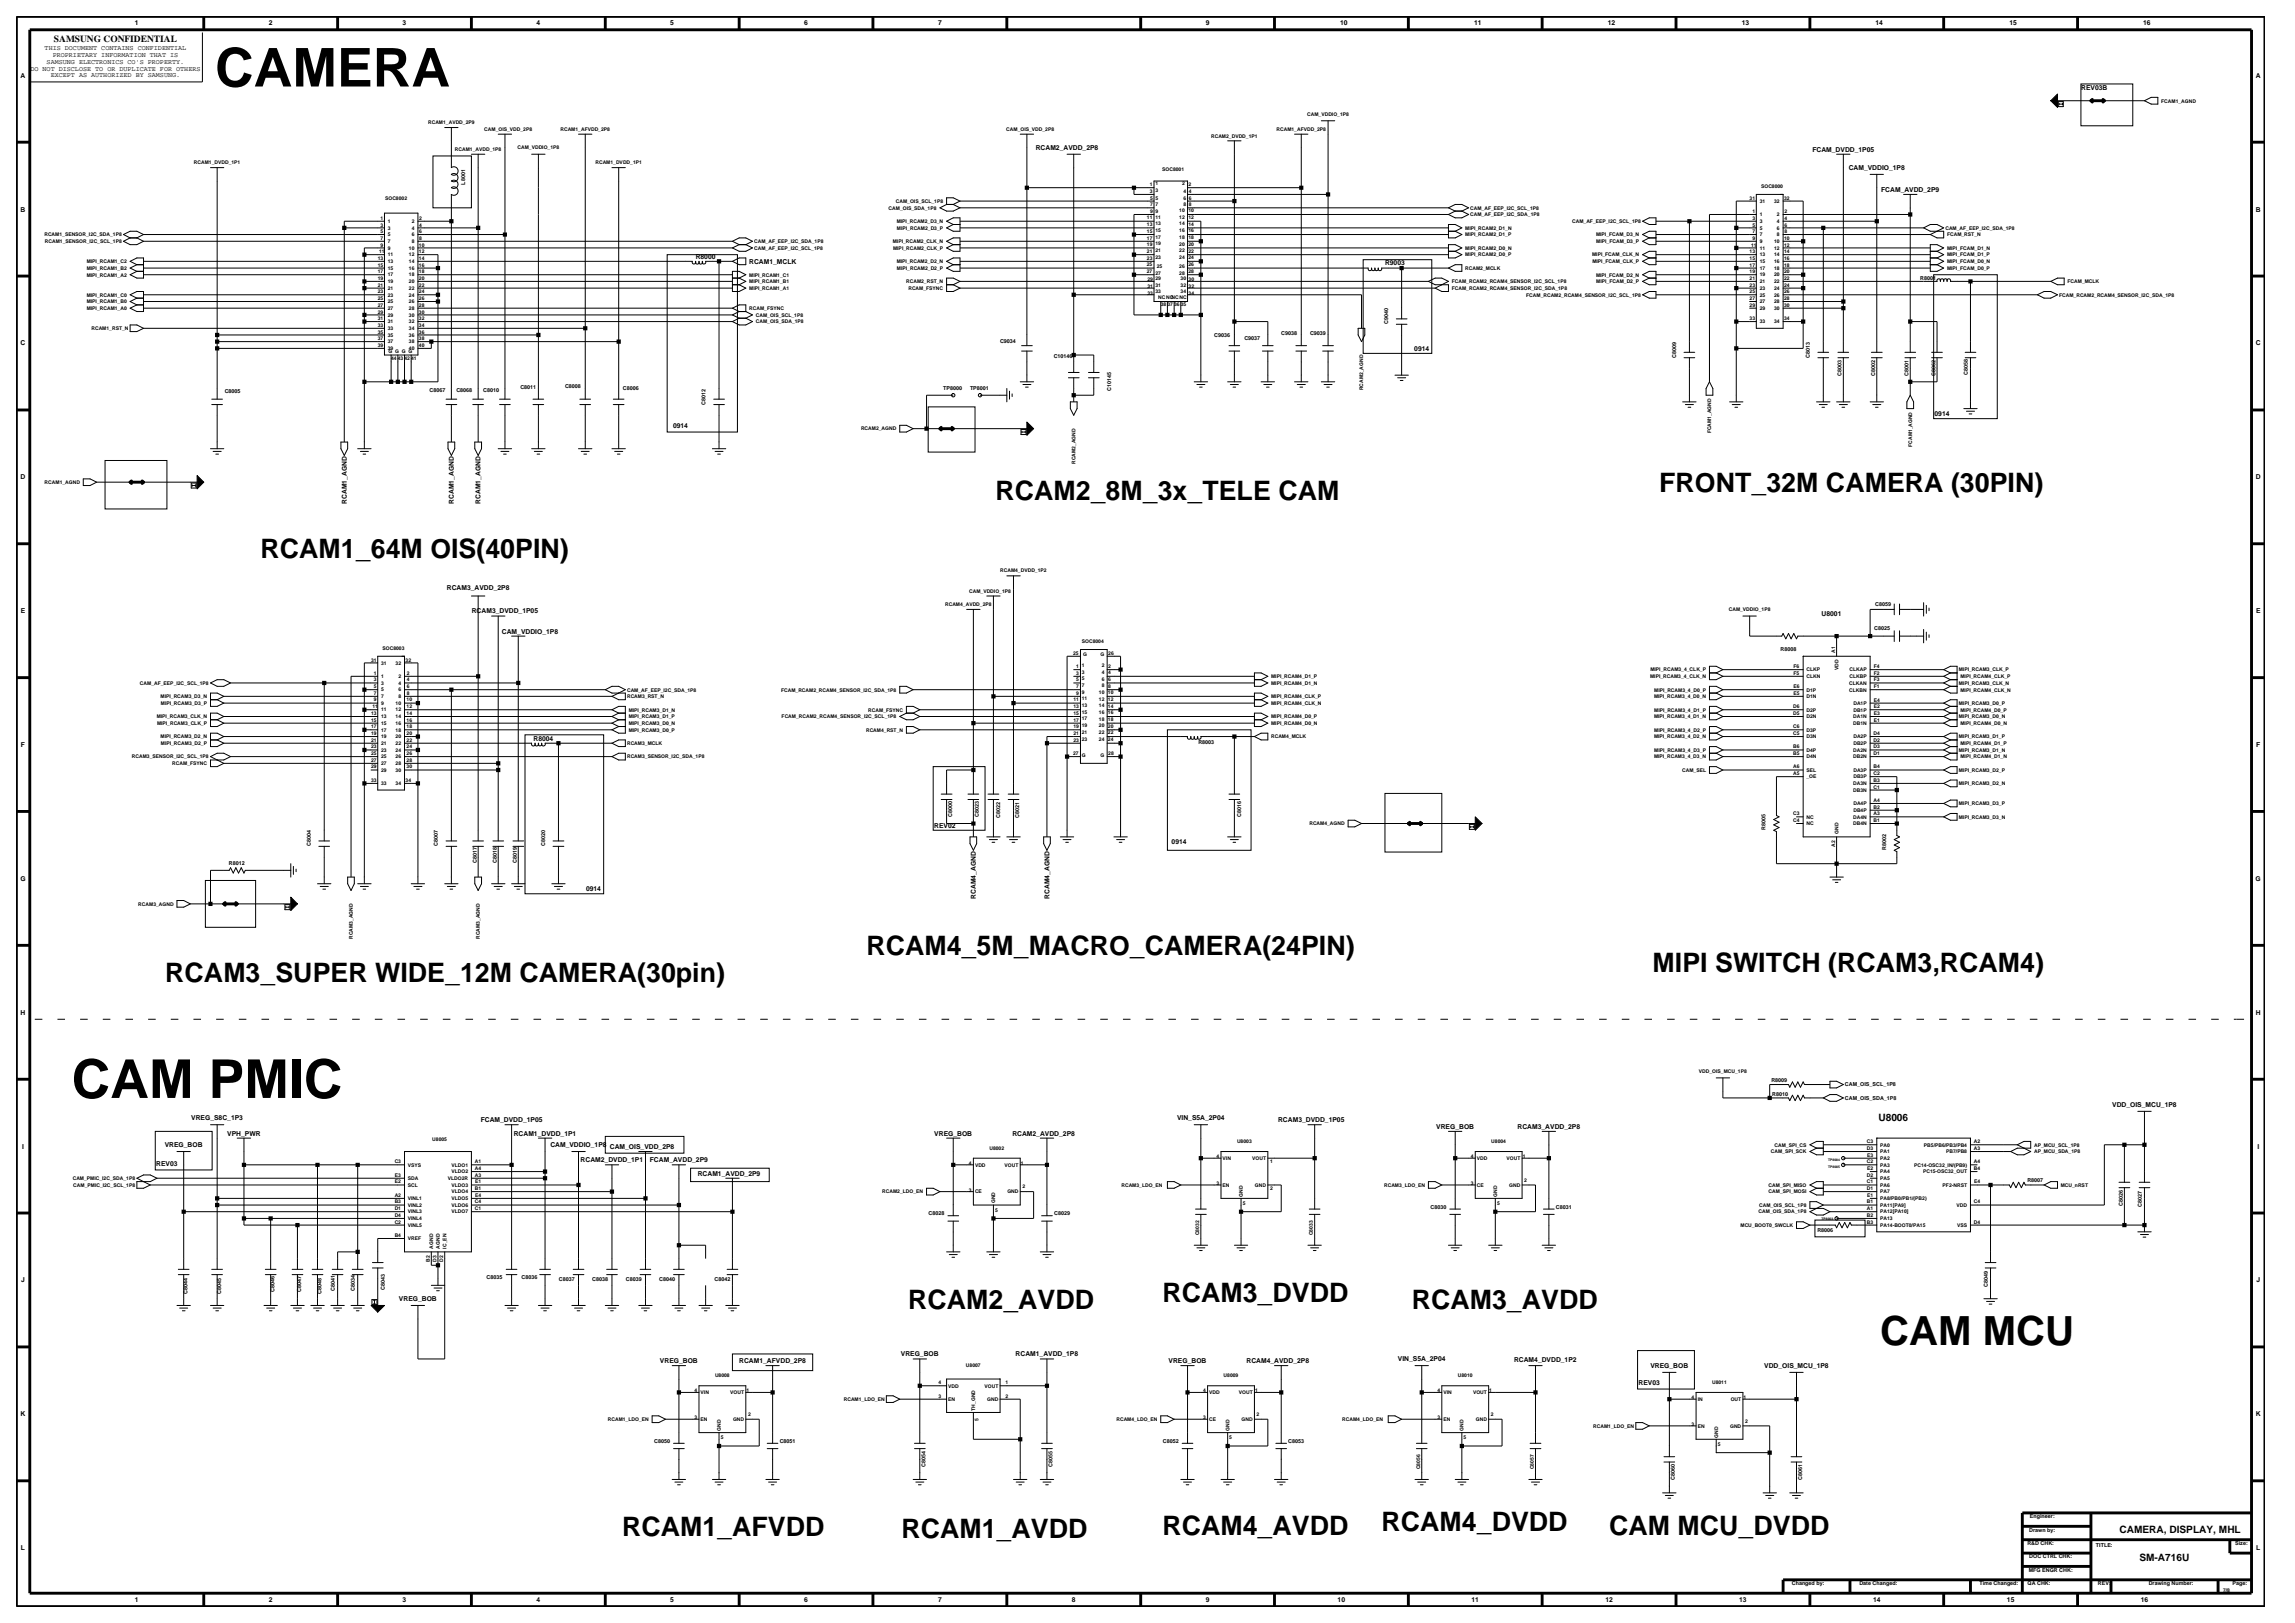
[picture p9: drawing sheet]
<svg xmlns="http://www.w3.org/2000/svg" width="420mm" height="297mm" viewBox="0 0 420 297" stroke-linecap="round" stroke-linejoin="round" font-family="sans-serif">
<defs><g id="words">
<g font-size="9.8">
<text x="39.4" y="15.8">CAMERA</text>
<text x="13.1" y="200.9">CAM PMIC</text>
</g>
<text font-size="7.4" x="344.1" y="246.1">CAM MCU</text>
<g font-size="4.9">
<text x="182.2" y="91.5">RCAM2_8M_3x_TELE CAM</text>
<text x="303.7" y="90.1">FRONT_32M CAMERA (30PIN)</text>
<text x="47.7" y="102">RCAM1_64M OIS(40PIN)</text>
<text x="30.3" y="179.8">RCAM3_SUPER WIDE_12M CAMERA(30pin)</text>
<text x="158.6" y="174.8">RCAM4_5M_MACRO_CAMERA(24PIN)</text>
<text x="302.4" y="177.9">MIPI SWITCH (RCAM3,RCAM4)</text>
<text x="166.2" y="239.5">RCAM2_AVDD</text>
<text x="212.7" y="238.3">RCAM3_DVDD</text>
<text x="258.4" y="239.5">RCAM3_AVDD</text>
<text x="113.8" y="281.1">RCAM1_AFVDD</text>
<text x="165" y="281.4">RCAM1_AVDD</text>
<text x="212.7" y="280.8">RCAM4_AVDD</text>
<text x="252.8" y="280.2">RCAM4_DVDD</text>
<text x="294.5" y="280.8">CAM MCU_DVDD</text>
</g>
<g font-size="1.9">
<text x="343.8" y="205.2">U8006</text>
<text x="387.9" y="280.5">CAMERA, DISPLAY, MHL</text>
<text x="391.5" y="285.7">SM-A716U</text>
</g>
<text font-size="1.7" x="9.9" y="7.7">SAMSUNG CONFIDENTIAL</text>
<g font-size="1.2">
<text x="24.7" y="4.7">1</text>
<text x="49.2" y="4.7">2</text>
<text x="73.7" y="4.7">3</text>
<text x="98.2" y="4.7">4</text>
<text x="122.7" y="4.7">5</text>
<text x="147.2" y="4.7">6</text>
<text x="171.7" y="4.7">7</text>
<text x="220.7" y="4.7">9</text>
<text x="245.3" y="4.7">10</text>
<text x="269.8" y="4.7">11</text>
<text x="294.3" y="4.7">12</text>
<text x="318.7" y="4.7">13</text>
<text x="343.2" y="4.7">14</text>
<text x="367.7" y="4.7">15</text>
<text x="392.2" y="4.7">16</text>
<text x="8.2" y="9.2">THIS DOCUMENT CONTAINS CONFIDENTIAL</text>
<text x="8.5" y="11.7">SAMSUNG ELECTRONICS CO'S PROPERTY.</text>
<text x="9.6" y="10.5">PROPRIETARY INFORMATION THAT IS</text>
<text x="3.8" y="14.2">A</text>
<text x="5.6" y="12.9">DO NOT DISCLOSE TO OR DUPLICATE FOR OTHERS</text>
<text x="9.3" y="14.1">EXCEPT AS AUTHORIZED BY SAMSUNG.</text>
<text x="380.9" y="16.4">REV03B</text>
<text x="412.8" y="14.2">A</text>
<text x="189.6" y="27.4">RCAM2_AVDD_2P8</text>
<text x="331.7" y="27.7">FCAM_DVDD_1P05</text>
<text x="338.3" y="31.1">CAM_VDDIO_1P8</text>
<text x="344.3" y="35.1">FCAM_AVDD_2P9</text>
<text x="3.8" y="38.7">B</text>
<text x="412.8" y="38.7">B</text>
<text x="127.3" y="47.3">R8000</text>
<text x="137.1" y="48.3">RCAM1_MCLK</text>
<text x="253.5" y="48.6">R9003</text>
<text x="3.8" y="63.2">C</text>
<text x="258.8" y="64.2">0914</text>
<text x="412.8" y="63.2">C</text>
<text x="354" y="76.1">0914</text>
<text x="123.2" y="78.3">0914</text>
<text x="3.8" y="87.7">D</text>
<text x="412.8" y="87.7">D</text>
<text x="63.4" y="92.2" transform="rotate(-90 63.4 92.2)">RCAM1_AGND</text>
<text x="83" y="92.2" transform="rotate(-90 83 92.2)">RCAM1_AGND</text>
<text x="87.9" y="92.2" transform="rotate(-90 87.9 92.2)">RCAM1_AGND</text>
<text x="81.8" y="108">RCAM3_AVDD_2P8</text>
<text x="3.8" y="112.2">E</text>
<text x="86.3" y="112.3">RCAM3_DVDD_1P05</text>
<text x="333.4" y="112.7">U8001</text>
<text x="412.9" y="112.2">E</text>
<text x="91.9" y="115.9">CAM_VDDIO_1P8</text>
<text x="3.8" y="136.7">F</text>
<text x="97.6" y="135.5">R8004</text>
<text x="412.9" y="136.7">F</text>
<text x="171" y="151.4">REV02</text>
<text x="214.4" y="154.5">0914</text>
<text x="3.7" y="161.2">G</text>
<text x="412.8" y="161.2">G</text>
<text x="107.2" y="163.1">0914</text>
<text x="178.6" y="164.5" transform="rotate(-90 178.6 164.5)">RCAM4_AGND</text>
<text x="192" y="164.5" transform="rotate(-90 192 164.5)">RCAM4_AGND</text>
<text x="3.8" y="185.7">H</text>
<text x="412.8" y="185.7">H</text>
<text x="386.5" y="202.6">VDD_OIS_MCU_1P8</text>
<text x="30.2" y="209.9">VREG_BOB</text>
<text x="35" y="205">VREG_S8C_1P3</text>
<text x="41.6" y="207.8">VPH_PWR</text>
<text x="88" y="205.3">FCAM_DVDD_1P05</text>
<text x="94" y="207.8">RCAM1_DVDD_1P1</text>
<text x="100.7" y="209.9">CAM_VDDIO_1P8</text>
<text x="171" y="207.8">VREG_BOB</text>
<text x="185.3" y="207.8">RCAM2_AVDD_2P8</text>
<text x="215.4" y="205">VIN_S5A_2P04</text>
<text x="233.9" y="205.3">RCAM3_DVDD_1P05</text>
<text x="262.8" y="206.6">VREG_BOB</text>
<text x="277.7" y="206.6">RCAM3_AVDD_2P8</text>
<text x="4" y="210.2">I</text>
<text x="28.6" y="213.3">REV03</text>
<text x="106.3" y="212.7">RCAM2_DVDD_1P1</text>
<text x="111.6" y="210.2">CAM_OIS_VDD_2P8</text>
<text x="118.9" y="212.7">FCAM_AVDD_2P9</text>
<text x="127.7" y="215.1">RCAM1_AVDD_2P9</text>
<text x="413.1" y="210.2">I</text>
<text x="3.9" y="234.7">J</text>
<text x="73" y="238.1">VREG_BOB</text>
<text x="412.9" y="234.7">J</text>
<text x="120.8" y="249.4">VREG_BOB</text>
<text x="135.3" y="249.4">RCAM1_AFVDD_2P8</text>
<text x="164.9" y="248.2">VREG_BOB</text>
<text x="185.9" y="248.2">RCAM1_AVDD_1P8</text>
<text x="213.9" y="249.4">VREG_BOB</text>
<text x="228.1" y="249.4">RCAM4_AVDD_2P8</text>
<text x="255.8" y="249.1">VIN_S5A_2P04</text>
<text x="277.1" y="249.3">RCAM4_DVDD_1P2</text>
<text x="302" y="250.3">VREG_BOB</text>
<text x="322.9" y="250.3">VDD_OIS_MCU_1P8</text>
<text x="299.9" y="253.4">REV03</text>
<text x="3.8" y="259.2">K</text>
<text x="412.8" y="259.2">K</text>
<text x="3.8" y="283.7">L</text>
<text x="412.9" y="283.7">L</text>
<text x="24.7" y="293.2">1</text>
<text x="49.2" y="293.2">2</text>
<text x="73.7" y="293.2">3</text>
<text x="98.2" y="293.2">4</text>
<text x="122.7" y="293.2">5</text>
<text x="147.2" y="293.2">6</text>
<text x="171.7" y="293.2">7</text>
<text x="196.2" y="293.2">8</text>
<text x="220.7" y="293.2">9</text>
<text x="244.8" y="293.2">10</text>
<text x="269.3" y="293.2">11</text>
<text x="293.8" y="293.2">12</text>
<text x="318.3" y="293.2">13</text>
<text x="342.8" y="293.2">14</text>
<text x="367.3" y="293.2">15</text>
<text x="391.8" y="293.2">16</text>
</g>
<g font-size="1">
<text x="85.1" y="33.8" transform="rotate(-90 85.1 33.8)">L8001</text>
<text x="351.4" y="51.2">R8001</text>
<text x="254.1" y="59.3" transform="rotate(-90 254.1 59.3)">C9040</text>
<text x="183" y="62.8">C9034</text>
<text x="192.8" y="65.6">C10146</text>
<text x="222.2" y="61.6">C9036</text>
<text x="227.7" y="62.2">C9037</text>
<text x="234.5" y="61.3">C9038</text>
<text x="239.7" y="61.3">C9039</text>
<text x="306.7" y="65.5" transform="rotate(-90 306.7 65.5)">C8009</text>
<text x="331.2" y="65.5" transform="rotate(-90 331.2 65.5)">C8013</text>
<text x="78.6" y="71.8">C8067</text>
<text x="83.5" y="71.8">C8068</text>
<text x="88.4" y="71.8">C8010</text>
<text x="95.2" y="71.1">C8011</text>
<text x="103.4" y="71.1">C8008</text>
<text x="114" y="71.4">C8006</text>
<text x="172.6" y="71.4">TP8000</text>
<text x="177.5" y="71.4">TP8001</text>
<text x="203.3" y="71.6" transform="rotate(-90 203.3 71.6)">C10145</text>
<text x="337" y="68.8" transform="rotate(-90 337 68.8)">C8003</text>
<text x="343.2" y="68.8" transform="rotate(-90 343.2 68.8)">C8002</text>
<text x="349.3" y="68.8" transform="rotate(-90 349.3 68.8)">C8001</text>
<text x="354.2" y="68.8" transform="rotate(-90 354.2 68.8)">C8062</text>
<text x="360.1" y="68.7" transform="rotate(-90 360.1 68.7)">C8058</text>
<text x="41.1" y="72">C8005</text>
<text x="129.1" y="74" transform="rotate(-90 129.1 74)">C8012</text>
<text x="343.2" y="110.9">C8059</text>
<text x="325.9" y="119.1">R8008</text>
<text x="343" y="115.3">C8025</text>
<text x="219.3" y="136.1">R8003</text>
<text x="174.2" y="149.5" transform="rotate(-90 174.2 149.5)">C8000</text>
<text x="179.1" y="149.5" transform="rotate(-90 179.1 149.5)">C8023</text>
<text x="183" y="149.6" transform="rotate(-90 183 149.6)">C8022</text>
<text x="186.5" y="149.6" transform="rotate(-90 186.5 149.6)">C8021</text>
<text x="227.1" y="149.5" transform="rotate(-90 227.1 149.5)">C8016</text>
<text x="56.9" y="154.9" transform="rotate(-90 56.9 154.9)">C8004</text>
<text x="80.2" y="154.9" transform="rotate(-90 80.2 154.9)">C8007</text>
<text x="99.7" y="154.9" transform="rotate(-90 99.7 154.9)">C8020</text>
<text x="323.1" y="151.9" transform="rotate(-90 323.1 151.9)">R8005</text>
<text x="345.2" y="155.6" transform="rotate(-90 345.2 155.6)">R8002</text>
<text x="41.9" y="158.3">R8012</text>
<text x="87.2" y="158" transform="rotate(-90 87.2 158)">C8017</text>
<text x="90.9" y="158" transform="rotate(-90 90.9 158)">C8018</text>
<text x="94.6" y="158" transform="rotate(-90 94.6 158)">C8019</text>
<text x="324.2" y="197.9">R8009</text>
<text x="324.3" y="200.6">R8010</text>
<text x="337.6" y="201.3">CAM_OIS_SDA_1P8</text>
<text x="337.6" y="198.8">CAM_OIS_SCL_1P8</text>
<text x="261.8" y="221.2">C8030</text>
<text x="284.8" y="221.2">C8031</text>
<text x="371" y="216.3">R8007</text>
<text x="388.5" y="220.7" transform="rotate(-90 388.5 220.7)">C8026</text>
<text x="391.9" y="220.8" transform="rotate(-90 391.9 220.8)">C8027</text>
<text x="169.9" y="222.4">C8028</text>
<text x="192.9" y="222.4">C8029</text>
<text x="332.6" y="225.4">R8006</text>
<text x="89" y="234">C8035</text>
<text x="95.5" y="234">C8036</text>
<text x="34.3" y="236.7" transform="rotate(-90 34.3 236.7)">C8044</text>
<text x="40.4" y="236.7" transform="rotate(-90 40.4 236.7)">C8045</text>
<text x="50.2" y="236.4" transform="rotate(-90 50.2 236.4)">C8046</text>
<text x="55.1" y="236.4" transform="rotate(-90 55.1 236.4)">C8047</text>
<text x="58.8" y="236.7" transform="rotate(-90 58.8 236.7)">C8048</text>
<text x="61.3" y="236.3" transform="rotate(-90 61.3 236.3)">C8041</text>
<text x="65" y="236.3" transform="rotate(-90 65 236.3)">C8034</text>
<text x="70.5" y="236.1" transform="rotate(-90 70.5 236.1)">C8043</text>
<text x="102.3" y="234.3">C8037</text>
<text x="108.4" y="234.3">C8038</text>
<text x="114.5" y="234.3">C8039</text>
<text x="120.6" y="234.3">C8040</text>
<text x="130.7" y="234.3">C8042</text>
<text x="363.8" y="235.5" transform="rotate(-90 363.8 235.5)">C8049</text>
<text x="119.7" y="264">C8050</text>
<text x="142.7" y="264">C8051</text>
<text x="169.4" y="268.4" transform="rotate(-90 169.4 268.4)">C8054</text>
<text x="192.6" y="268.4" transform="rotate(-90 192.6 268.4)">C8055</text>
<text x="212.8" y="264">C8052</text>
<text x="235.8" y="264">C8053</text>
<text x="306.5" y="270.9" transform="rotate(-90 306.5 270.9)">C8060</text>
<text x="329.8" y="270.9" transform="rotate(-90 329.8 270.9)">C8061</text>
<text x="371.4" y="280.2">Drawn by:</text>
<text x="371.5" y="277.8">Engineer:</text>
<text x="371" y="282.7">R&amp;D CHK:</text>
<text x="371.3" y="287.6">MFG ENGR CHK:</text>
<text x="371.4" y="285.2">DOC CTRL CHK:</text>
<text x="383.6" y="283">TITLE:</text>
<text x="409.1" y="282.7">Size:</text>
<text x="327.9" y="290.1">Changed by:</text>
<text x="340.3" y="290.1">Date Changed:</text>
<text x="362.2" y="290.1">Time Changed:</text>
<text x="371.1" y="290.1">QA CHK:</text>
<text x="383.9" y="290.1">REV:</text>
<text x="393.2" y="290.1">Drawing Number:</text>
<text x="408.6" y="290.1">Page:</text>
</g>
<g font-size=".9">
<text x="78.3" y="22.7">RCAM1_AVDD_2P9</text>
<text x="88.6" y="24">CAM_OIS_VDD_2P8</text>
<text x="102.6" y="24">RCAM1_AFVDD_2P8</text>
<text x="184.2" y="24">CAM_OIS_VDD_2P8</text>
<text x="233.6" y="24">RCAM1_AFVDD_2P8</text>
<text x="239.2" y="21.2">CAM_VDDIO_1P8</text>
<text x="395.5" y="18.8">FCAM1_AGND</text>
<text x="83.3" y="27.6">RCAM1_AVDD_1P8</text>
<text x="94.7" y="27.3">CAM_VDDIO_1P8</text>
<text x="221.6" y="25.2">RCAM2_DVDD_1P1</text>
<text x="35.5" y="30.1">RCAM1_DVDD_1P1</text>
<text x="109" y="30.1">RCAM1_DVDD_1P1</text>
<text x="210.4" y="35.3">3</text>
<text x="210.4" y="34">1</text>
<text x="211.4" y="35.1">3</text>
<text x="211.4" y="33.9">1</text>
<text x="212.7" y="31.3">SOC8001</text>
<text x="216.3" y="33.9">2</text>
<text x="216.6" y="35.3">4</text>
<text x="217.5" y="34">2</text>
<text x="217.5" y="35.3">4</text>
<text x="322.3" y="34.3">SOC8000</text>
<text x="69.6" y="41.5">3</text>
<text x="69.6" y="40.2">1</text>
<text x="70.5" y="36.5">SOC8002</text>
<text x="71" y="42">3</text>
<text x="71" y="40.8">1</text>
<text x="75.4" y="42">4</text>
<text x="75.4" y="40.8">2</text>
<text x="76.7" y="41.5">4</text>
<text x="76.7" y="40.2">2</text>
<text x="162.6" y="38.4">CAM_OIS_SDA_1P8</text>
<text x="163.9" y="37.1">CAM_OIS_SCL_1P8</text>
<text x="164.1" y="40.8">MIPI_RCAM2_D3_N</text>
<text x="209.9" y="41.4">13</text>
<text x="209.9" y="40.2">11</text>
<text x="210.5" y="36.5">5</text>
<text x="210.5" y="37.8">7</text>
<text x="210.5" y="39">9</text>
<text x="211.4" y="36.5">5</text>
<text x="211.4" y="37.8">7</text>
<text x="211.4" y="39">9</text>
<text x="211.4" y="40">11</text>
<text x="211.4" y="41.2">13</text>
<text x="215.8" y="41.3">14</text>
<text x="215.8" y="38.8">10</text>
<text x="215.8" y="40">12</text>
<text x="216.6" y="36.5">6</text>
<text x="216.6" y="37.8">8</text>
<text x="217.5" y="41.3">14</text>
<text x="217.5" y="38.9">10</text>
<text x="217.5" y="40.1">12</text>
<text x="217.5" y="36.5">6</text>
<text x="217.5" y="37.8">8</text>
<text x="269.1" y="39.6">CAM_AF_EEP_I2C_SDA_1P8</text>
<text x="269.1" y="38.4">CAM_AF_EEP_I2C_SCL_1P8</text>
<text x="287.7" y="40.8">CAM_AF_EEP_I2C_SCL_1P8</text>
<text x="320.2" y="36.5">31</text>
<text x="320.7" y="41.5">5</text>
<text x="320.7" y="40.2">3</text>
<text x="320.7" y="39">1</text>
<text x="322" y="37.1">31</text>
<text x="322" y="42">5</text>
<text x="322" y="40.8">3</text>
<text x="322" y="39.6">1</text>
<text x="324.7" y="37.1">32</text>
<text x="325.2" y="40.8">4</text>
<text x="325.2" y="42">6</text>
<text x="325.2" y="39.6">2</text>
<text x="326.5" y="36.5">32</text>
<text x="326.6" y="40.2">4</text>
<text x="326.6" y="41.5">6</text>
<text x="326.6" y="39">2</text>
<text x="8.1" y="43.2">RCAM1_SENSOR_I2C_SDA_1P8</text>
<text x="8.2" y="44.5">RCAM1_SENSOR_I2C_SCL_1P8</text>
<text x="69.1" y="47.6">13</text>
<text x="69.4" y="46.4">11</text>
<text x="69.6" y="45.1">9</text>
<text x="69.6" y="42.7">5</text>
<text x="69.6" y="43.9">7</text>
<text x="71" y="45.7">9</text>
<text x="71" y="43.2">5</text>
<text x="71" y="44.4">7</text>
<text x="71" y="46.9">11</text>
<text x="74.8" y="45.7">10</text>
<text x="74.8" y="46.9">12</text>
<text x="75.4" y="43.2">6</text>
<text x="75.4" y="44.4">8</text>
<text x="76.7" y="45.1">10</text>
<text x="76.7" y="46.4">12</text>
<text x="76.7" y="47.6">14</text>
<text x="76.7" y="43.9">8</text>
<text x="76.7" y="42.7">6</text>
<text x="138" y="44.5">CAM_AF_EEP_I2C_SDA_1P8</text>
<text x="138" y="45.7">CAM_AF_EEP_I2C_SCL_1P8</text>
<text x="163.4" y="44.5">MIPI_RCAM2_CLK_N</text>
<text x="163.4" y="45.7">MIPI_RCAM2_CLK_P</text>
<text x="164.2" y="42">MIPI_RCAM2_D3_P</text>
<text x="209.9" y="46.3">21</text>
<text x="209.9" y="47.5">23</text>
<text x="209.9" y="42.6">15</text>
<text x="209.9" y="43.9">17</text>
<text x="209.9" y="45.1">19</text>
<text x="211.4" y="46.1">21</text>
<text x="211.4" y="47.3">23</text>
<text x="211.4" y="42.4">15</text>
<text x="211.4" y="43.7">17</text>
<text x="211.4" y="44.9">19</text>
<text x="215.8" y="46.1">22</text>
<text x="215.8" y="47.4">24</text>
<text x="215.8" y="42.5">16</text>
<text x="215.8" y="43.7">18</text>
<text x="215.8" y="44.9">20</text>
<text x="217.5" y="45">20</text>
<text x="217.5" y="46.2">22</text>
<text x="217.5" y="47.4">24</text>
<text x="217.5" y="42.5">16</text>
<text x="217.5" y="43.8">18</text>
<text x="268.1" y="42">MIPI_RCAM2_D1_N</text>
<text x="268.1" y="43.2">MIPI_RCAM2_D1_P</text>
<text x="268.1" y="45.7">MIPI_RCAM2_D0_N</text>
<text x="268.1" y="46.9">MIPI_RCAM2_D0_P</text>
<text x="291.4" y="46.9">MIPI_FCAM_CLK_N</text>
<text x="292.1" y="43.2">MIPI_FCAM_D3_N</text>
<text x="292.1" y="44.5">MIPI_FCAM_D3_P</text>
<text x="320.2" y="46.4">13</text>
<text x="320.2" y="47.6">15</text>
<text x="320.4" y="45.1">11</text>
<text x="320.7" y="42.7">7</text>
<text x="320.7" y="43.9">9</text>
<text x="322" y="43.2">7</text>
<text x="322" y="44.4">9</text>
<text x="322" y="45.7">11</text>
<text x="322" y="46.9">13</text>
<text x="324.7" y="44.4">10</text>
<text x="324.7" y="45.7">12</text>
<text x="324.7" y="46.9">14</text>
<text x="325.2" y="43.2">8</text>
<text x="326.5" y="47.6">16</text>
<text x="326.5" y="43.9">10</text>
<text x="326.5" y="45.1">12</text>
<text x="326.5" y="46.4">14</text>
<text x="326.6" y="42.7">8</text>
<text x="356" y="42">CAM_AF_EEP_I2C_SDA_1P8</text>
<text x="356.3" y="45.7">MIPI_FCAM_D1_N</text>
<text x="356.3" y="43.2">FCAM_RST_N</text>
<text x="356.3" y="46.9">MIPI_FCAM_D1_P</text>
<text x="15.9" y="48.1">MIPI_RCAM1_C2</text>
<text x="15.9" y="50.6">MIPI_RCAM1_A2</text>
<text x="15.9" y="49.4">MIPI_RCAM1_B2</text>
<text x="69.1" y="53.7">23</text>
<text x="69.1" y="50">17</text>
<text x="69.1" y="51.3">19</text>
<text x="69.1" y="52.5">21</text>
<text x="69.1" y="48.8">15</text>
<text x="71" y="50.6">17</text>
<text x="71" y="51.8">19</text>
<text x="71" y="53">21</text>
<text x="71" y="48.1">13</text>
<text x="71" y="49.4">15</text>
<text x="74.8" y="49.4">16</text>
<text x="74.8" y="50.6">18</text>
<text x="74.8" y="51.8">20</text>
<text x="74.8" y="53">22</text>
<text x="74.8" y="48.1">14</text>
<text x="76.7" y="53.7">24</text>
<text x="76.7" y="48.8">16</text>
<text x="76.7" y="50">18</text>
<text x="76.7" y="51.3">20</text>
<text x="76.7" y="52.5">22</text>
<text x="137.1" y="53.1">MIPI_RCAM1_A1</text>
<text x="137.1" y="51.8">MIPI_RCAM1_B1</text>
<text x="137.1" y="50.6">MIPI_RCAM1_C1</text>
<text x="164.1" y="48.1">MIPI_RCAM2_D2_N</text>
<text x="164.2" y="49.4">MIPI_RCAM2_D2_P</text>
<text x="165.8" y="51.8">RCAM2_RST_N</text>
<text x="166.2" y="53.1">RCAM_FSYNC</text>
<text x="209.9" y="48.7">25</text>
<text x="209.9" y="50">27</text>
<text x="210" y="51.5">29</text>
<text x="210" y="52.7">31</text>
<text x="210" y="53.9">33</text>
<text x="211.4" y="51.3">29</text>
<text x="211.4" y="52.5">31</text>
<text x="211.4" y="53.7">33</text>
<text x="211.4" y="50.3">27</text>
<text x="211.7" y="49.1">25</text>
<text x="215.8" y="49.1">26</text>
<text x="215.8" y="50.3">28</text>
<text x="216.1" y="51.3">30</text>
<text x="216.1" y="52.5">32</text>
<text x="216.1" y="53.7">34</text>
<text x="217.5" y="48.7">26</text>
<text x="217.5" y="50">28</text>
<text x="217.5" y="51.5">30</text>
<text x="217.5" y="52.7">32</text>
<text x="217.5" y="53.9">34</text>
<text x="265.7" y="53.1">FCAM_RCAM2_RCAM4_SENSOR_I2C_SDA_1P8</text>
<text x="265.7" y="51.8">FCAM_RCAM2_RCAM4_SENSOR_I2C_SCL_1P8</text>
<text x="268.1" y="49.4">RCAM2_MCLK</text>
<text x="291.4" y="48.1">MIPI_FCAM_CLK_P</text>
<text x="292.1" y="50.6">MIPI_FCAM_D2_N</text>
<text x="292.1" y="51.8">MIPI_FCAM_D2_P</text>
<text x="320.2" y="52.5">23</text>
<text x="320.2" y="53.7">25</text>
<text x="320.2" y="48.8">17</text>
<text x="320.2" y="50">19</text>
<text x="320.2" y="51.3">21</text>
<text x="322" y="53">23</text>
<text x="322" y="49.4">17</text>
<text x="322" y="50.6">19</text>
<text x="322" y="51.8">21</text>
<text x="322" y="48.1">15</text>
<text x="324.7" y="53">24</text>
<text x="324.7" y="48.1">16</text>
<text x="324.7" y="49.4">18</text>
<text x="324.7" y="50.6">20</text>
<text x="324.7" y="51.8">22</text>
<text x="326.5" y="52.5">24</text>
<text x="326.5" y="53.7">26</text>
<text x="326.5" y="48.8">18</text>
<text x="326.5" y="50">20</text>
<text x="326.5" y="51.3">22</text>
<text x="356.3" y="48.1">MIPI_FCAM_D0_N</text>
<text x="356.3" y="49.4">MIPI_FCAM_D0_P</text>
<text x="378.4" y="51.8">FCAM_MCLK</text>
<text x="15.9" y="56.7">MIPI_RCAM1_A0</text>
<text x="15.9" y="55.5">MIPI_RCAM1_B0</text>
<text x="15.9" y="54.3">MIPI_RCAM1_C0</text>
<text x="69.1" y="58.6">31</text>
<text x="69.1" y="59.8">33</text>
<text x="69.1" y="54.9">25</text>
<text x="69.1" y="56.1">27</text>
<text x="69.1" y="57.4">29</text>
<text x="71" y="59.1">31</text>
<text x="71" y="54.3">23</text>
<text x="71" y="55.5">25</text>
<text x="71" y="56.7">27</text>
<text x="71" y="57.9">29</text>
<text x="74.8" y="57.9">30</text>
<text x="74.8" y="59.1">32</text>
<text x="74.8" y="54.3">24</text>
<text x="74.8" y="55.5">26</text>
<text x="74.8" y="56.7">28</text>
<text x="76.7" y="57.4">30</text>
<text x="76.7" y="58.6">32</text>
<text x="76.7" y="59.8">34</text>
<text x="76.7" y="54.9">26</text>
<text x="76.7" y="56.1">28</text>
<text x="137.1" y="56.7">RCAM_FSYNC</text>
<text x="138.3" y="58">CAM_OIS_SCL_1P8</text>
<text x="138.3" y="59.2">CAM_OIS_SDA_1P8</text>
<text x="211.9" y="54.8">NCNCNCNC</text>
<text x="212.4" y="56.1">38</text>
<text x="213.6" y="56.1">37</text>
<text x="214.9" y="56.1">36</text>
<text x="216.1" y="56.1">35</text>
<text x="279.3" y="54.3">FCAM_RCAM2_RCAM4_SENSOR_I2C_SCL_1P8</text>
<text x="320.2" y="58.6">33</text>
<text x="320.2" y="54.9">27</text>
<text x="320.2" y="56.1">29</text>
<text x="322" y="59.1">33</text>
<text x="322" y="54.3">25</text>
<text x="322" y="55.5">27</text>
<text x="322" y="56.7">29</text>
<text x="324.7" y="56.7">30</text>
<text x="324.7" y="59.1">34</text>
<text x="324.7" y="54.3">26</text>
<text x="324.7" y="55.5">28</text>
<text x="326.5" y="56.1">30</text>
<text x="326.5" y="58.6">34</text>
<text x="326.5" y="54.9">28</text>
<text x="376.8" y="54.3">FCAM_RCAM2_RCAM4_SENSOR_I2C_SDA_1P8</text>
<text x="16.7" y="60.4">RCAM1_RST_N</text>
<text x="69.1" y="62.3">37</text>
<text x="69.1" y="63.5">39</text>
<text x="69.1" y="61">35</text>
<text x="71" y="64">39</text>
<text x="71" y="60.4">33</text>
<text x="71" y="61.6">35</text>
<text x="71" y="62.8">37</text>
<text x="71.1" y="64.6">G G G G</text>
<text x="71.6" y="65.9">44</text>
<text x="72.8" y="65.9">43</text>
<text x="74" y="65.9">42</text>
<text x="74.8" y="62.8">38</text>
<text x="74.8" y="64">40</text>
<text x="74.8" y="60.4">34</text>
<text x="74.8" y="61.6">36</text>
<text x="75.2" y="65.9">41</text>
<text x="76.7" y="62.3">38</text>
<text x="76.7" y="63.5">40</text>
<text x="76.7" y="61">36</text>
<text x="249.5" y="71.4" transform="rotate(-90 249.5 71.4)">RCAM2_AGND</text>
<text x="157.6" y="78.8">RCAM2_AGND</text>
<text x="313.2" y="79.3" transform="rotate(-90 313.2 79.3)">FCAM1_AGND</text>
<text x="349.9" y="81.7" transform="rotate(-90 349.9 81.7)">FCAM1_AGND</text>
<text x="8.2" y="88.6">RCAM1_AGND</text>
<text x="196.8" y="84.9" transform="rotate(-90 196.8 84.9)">RCAM2_AGND</text>
<text x="183" y="104.6">RCAM4_DVDD_1P2</text>
<text x="173" y="110.9">RCAM4_AVDD_2P8</text>
<text x="177.4" y="108.5">CAM_VDDIO_1P8</text>
<text x="316.4" y="111.8">CAM_VDDIO_1P8</text>
<text x="70" y="118.9">SOC8003</text>
<text x="196.4" y="119.8">25</text>
<text x="198" y="117.6">SOC8004</text>
<text x="202.8" y="119.8">26</text>
<text x="335.8" y="119.4" transform="rotate(-90 335.8 119.4)">A1</text>
<text x="25.6" y="125.3">CAM_AF_EEP_I2C_SCL_1P8</text>
<text x="67.9" y="121.1">31</text>
<text x="68.4" y="125.9">5</text>
<text x="68.4" y="124.7">3</text>
<text x="68.4" y="123.5">1</text>
<text x="69.7" y="125.3">3</text>
<text x="69.7" y="121.6">31</text>
<text x="69.7" y="124.1">1</text>
<text x="72.4" y="121.6">32</text>
<text x="72.9" y="125.3">4</text>
<text x="72.9" y="124.1">2</text>
<text x="74.2" y="121.1">32</text>
<text x="74.4" y="124.7">4</text>
<text x="74.4" y="125.9">6</text>
<text x="74.4" y="123.5">2</text>
<text x="196.9" y="125.9">7</text>
<text x="196.9" y="123.5">3</text>
<text x="196.9" y="124.7">5</text>
<text x="196.9" y="122.2">1</text>
<text x="198" y="125.7">7</text>
<text x="198" y="123.3">3</text>
<text x="198" y="124.5">5</text>
<text x="198" y="122">1</text>
<text x="198.2" y="120.1">G</text>
<text x="201.4" y="120.1">G</text>
<text x="201.6" y="125.8">8</text>
<text x="201.6" y="123.3">4</text>
<text x="201.6" y="124.5">6</text>
<text x="201.6" y="122.1">2</text>
<text x="202.8" y="124.6">6</text>
<text x="202.8" y="125.8">8</text>
<text x="202.8" y="123.4">4</text>
<text x="202.8" y="122.2">2</text>
<text x="232.6" y="125.3">MIPI_RCAM4_D1_N</text>
<text x="232.6" y="124.1">MIPI_RCAM4_D1_P</text>
<text x="302" y="124.1">MIPI_RCAM3_4_CLK_N</text>
<text x="302" y="122.9">MIPI_RCAM3_4_CLK_P</text>
<text x="328.2" y="125.9">E6</text>
<text x="328.2" y="123.5">F5</text>
<text x="328.2" y="122.2">F6</text>
<text x="330.6" y="124.1">CLKN</text>
<text x="330.6" y="122.9">CLKP</text>
<text x="336.4" y="122.6" transform="rotate(-90 336.4 122.6)">VDD</text>
<text x="338.4" y="125.3">CLKAN</text>
<text x="338.5" y="124.1">CLKBP</text>
<text x="338.5" y="122.9">CLKAP</text>
<text x="342.9" y="123.5">F2</text>
<text x="342.9" y="124.7">F3</text>
<text x="342.9" y="122.2">F4</text>
<text x="342.9" y="125.9">F1</text>
<text x="358.5" y="125.3">MIPI_RCAM3_CLK_N</text>
<text x="358.5" y="122.9">MIPI_RCAM3_CLK_P</text>
<text x="358.8" y="124.1">MIPI_RCAM4_CLK_P</text>
<text x="28.7" y="131.4">MIPI_RCAM3_CLK_N</text>
<text x="29.4" y="127.8">MIPI_RCAM3_D3_N</text>
<text x="29.4" y="129">MIPI_RCAM3_D3_P</text>
<text x="67.9" y="130.8">13</text>
<text x="68.2" y="129.6">11</text>
<text x="68.4" y="127.1">7</text>
<text x="68.4" y="128.3">9</text>
<text x="69.7" y="126.5">5</text>
<text x="69.7" y="127.7">7</text>
<text x="69.7" y="129">9</text>
<text x="69.7" y="130.2">11</text>
<text x="69.7" y="131.4">13</text>
<text x="72.4" y="130.2">12</text>
<text x="72.4" y="131.4">14</text>
<text x="72.4" y="129">10</text>
<text x="72.9" y="126.5">6</text>
<text x="72.9" y="127.7">8</text>
<text x="74.4" y="129.6">12</text>
<text x="74.4" y="130.8">14</text>
<text x="74.4" y="128.3">10</text>
<text x="74.4" y="127.1">8</text>
<text x="114.8" y="126.5">CAM_AF_EEP_I2C_SDA_1P8</text>
<text x="114.8" y="127.8">RCAM3_RST_N</text>
<text x="115.1" y="130.2">MIPI_RCAM3_D1_N</text>
<text x="115.1" y="131.4">MIPI_RCAM3_D1_P</text>
<text x="142.9" y="126.5">FCAM_RCAM2_RCAM4_SENSOR_I2C_SDA_1P8</text>
<text x="143" y="131.4">FCAM_RCAM2_RCAM4_SENSOR_I2C_SCL_1P8</text>
<text x="158.9" y="130.2">RCAM_FSYNC</text>
<text x="196.4" y="128.3">11</text>
<text x="196.4" y="129.6">13</text>
<text x="196.4" y="130.8">15</text>
<text x="196.9" y="127.1">9</text>
<text x="198" y="126.9">9</text>
<text x="198" y="128.2">11</text>
<text x="198" y="129.4">13</text>
<text x="198" y="130.6">15</text>
<text x="198" y="131.8">17</text>
<text x="201.1" y="131.9">18</text>
<text x="201.1" y="127">10</text>
<text x="201.1" y="128.2">12</text>
<text x="201.1" y="129.4">14</text>
<text x="201.1" y="130.7">16</text>
<text x="202.8" y="131.9">18</text>
<text x="202.8" y="127">10</text>
<text x="202.8" y="128.3">12</text>
<text x="202.8" y="129.5">14</text>
<text x="202.8" y="130.7">16</text>
<text x="232.6" y="129">MIPI_RCAM4_CLK_N</text>
<text x="232.6" y="127.8">MIPI_RCAM4_CLK_P</text>
<text x="232.6" y="131.4">MIPI_RCAM4_D0_P</text>
<text x="302.7" y="131.4">MIPI_RCAM3_4_D1_N</text>
<text x="302.7" y="127.8">MIPI_RCAM3_4_D0_N</text>
<text x="302.7" y="130.2">MIPI_RCAM3_4_D1_P</text>
<text x="302.7" y="126.5">MIPI_RCAM3_4_D0_P</text>
<text x="328.2" y="129.6">D6</text>
<text x="328.2" y="130.8">D5</text>
<text x="328.2" y="127.2">E5</text>
<text x="330.6" y="131.4">D2N</text>
<text x="330.6" y="130.2">D2P</text>
<text x="330.6" y="127.8">D1N</text>
<text x="330.6" y="126.5">D1P</text>
<text x="338.4" y="126.5">CLKBN</text>
<text x="339.1" y="131.4">DA1N</text>
<text x="339.2" y="130.2">DB1P</text>
<text x="339.2" y="129">DA1P</text>
<text x="342.9" y="129.6">E2</text>
<text x="342.9" y="130.8">E3</text>
<text x="342.9" y="128.4">E4</text>
<text x="358.5" y="131.4">MIPI_RCAM3_D0_N</text>
<text x="358.5" y="129">MIPI_RCAM3_D0_P</text>
<text x="358.8" y="130.2">MIPI_RCAM4_D0_P</text>
<text x="358.8" y="126.5">MIPI_RCAM4_CLK_N</text>
<text x="28.7" y="132.7">MIPI_RCAM3_CLK_P</text>
<text x="29.4" y="135.1">MIPI_RCAM3_D2_N</text>
<text x="29.4" y="136.3">MIPI_RCAM3_D2_P</text>
<text x="67.9" y="134.5">19</text>
<text x="67.9" y="135.7">21</text>
<text x="67.9" y="136.9">23</text>
<text x="67.9" y="132">15</text>
<text x="67.9" y="133.2">17</text>
<text x="69.7" y="135.1">19</text>
<text x="69.7" y="136.3">21</text>
<text x="69.7" y="137.5">23</text>
<text x="69.7" y="132.6">15</text>
<text x="69.7" y="133.9">17</text>
<text x="72.4" y="135.1">20</text>
<text x="72.4" y="136.3">22</text>
<text x="72.4" y="137.5">24</text>
<text x="72.4" y="132.6">16</text>
<text x="72.4" y="133.9">18</text>
<text x="74.4" y="134.5">20</text>
<text x="74.4" y="135.7">22</text>
<text x="74.4" y="136.9">24</text>
<text x="74.4" y="132">16</text>
<text x="74.4" y="133.2">18</text>
<text x="114.8" y="136.3">RCAM3_MCLK</text>
<text x="115.1" y="132.7">MIPI_RCAM3_D0_N</text>
<text x="115.1" y="133.9">MIPI_RCAM3_D0_P</text>
<text x="158.5" y="133.9">RCAM4_RST_N</text>
<text x="196.4" y="133.2">19</text>
<text x="196.4" y="134.5">21</text>
<text x="196.4" y="135.7">23</text>
<text x="196.4" y="132">17</text>
<text x="198" y="133.1">19</text>
<text x="198" y="134.3">21</text>
<text x="198" y="135.5">23</text>
<text x="201.1" y="133.1">20</text>
<text x="201.1" y="134.3">22</text>
<text x="201.1" y="135.6">24</text>
<text x="202.8" y="133.2">20</text>
<text x="202.8" y="134.4">22</text>
<text x="202.8" y="135.6">24</text>
<text x="232.6" y="132.7">MIPI_RCAM4_D0_N</text>
<text x="232.6" y="135.1">RCAM4_MCLK</text>
<text x="302.7" y="135.1">MIPI_RCAM3_4_D2_N</text>
<text x="302.7" y="137.6">MIPI_RCAM3_4_D3_P</text>
<text x="302.7" y="133.9">MIPI_RCAM3_4_D2_P</text>
<text x="328.2" y="134.5">C5</text>
<text x="328.2" y="133.3">C6</text>
<text x="328.2" y="136.9">B6</text>
<text x="330.6" y="135.1">D3N</text>
<text x="330.6" y="133.9">D3P</text>
<text x="330.6" y="137.6">D4P</text>
<text x="339.1" y="132.7">DB1N</text>
<text x="339.1" y="137.6">DA2N</text>
<text x="339.2" y="136.3">DB2P</text>
<text x="339.2" y="135.1">DA2P</text>
<text x="342.9" y="135.7">D2</text>
<text x="342.9" y="136.9">D3</text>
<text x="342.9" y="134.5">D4</text>
<text x="342.9" y="132">E1</text>
<text x="358.5" y="137.6">MIPI_RCAM3_D1_N</text>
<text x="358.5" y="135.1">MIPI_RCAM3_D1_P</text>
<text x="358.8" y="136.3">MIPI_RCAM4_D1_P</text>
<text x="358.8" y="132.7">MIPI_RCAM4_D0_N</text>
<text x="24.1" y="138.8">RCAM3_SENSOR_I2C_SCL_1P8</text>
<text x="31.5" y="140">RCAM_FSYNC</text>
<text x="67.9" y="143.1">33</text>
<text x="67.9" y="139.4">27</text>
<text x="67.9" y="140.6">29</text>
<text x="67.9" y="138.1">25</text>
<text x="69.7" y="143.7">33</text>
<text x="69.7" y="140">27</text>
<text x="69.7" y="141.2">29</text>
<text x="69.7" y="138.8">25</text>
<text x="72.4" y="143.7">34</text>
<text x="72.4" y="138.8">26</text>
<text x="72.4" y="140">28</text>
<text x="72.4" y="141.2">30</text>
<text x="74.2" y="143.1">34</text>
<text x="74.4" y="138.1">26</text>
<text x="74.4" y="139.4">28</text>
<text x="74.4" y="140.6">30</text>
<text x="114.8" y="138.8">RCAM3_SENSOR_I2C_SDA_1P8</text>
<text x="196.4" y="138.1">27</text>
<text x="198" y="138.4">G</text>
<text x="201.4" y="138.4">G</text>
<text x="202.8" y="138.1">28</text>
<text x="302.7" y="138.8">MIPI_RCAM3_4_D3_N</text>
<text x="307.8" y="141.2">CAM_SEL</text>
<text x="328.2" y="138.2">B5</text>
<text x="328.2" y="141.8">A5</text>
<text x="328.2" y="140.6">A6</text>
<text x="330.6" y="138.8">D4N</text>
<text x="330.6" y="142.4">_OE</text>
<text x="330.6" y="141.2">SEL</text>
<text x="339.1" y="138.8">DB2N</text>
<text x="339.1" y="143.7">DA3N</text>
<text x="339.2" y="141.2">DA3P</text>
<text x="339.2" y="142.4">DB3P</text>
<text x="342.9" y="138.2">D1</text>
<text x="342.9" y="143.1">B3</text>
<text x="342.9" y="140.6">B4</text>
<text x="342.9" y="141.8">C2</text>
<text x="358.5" y="143.7">MIPI_RCAM3_D2_N</text>
<text x="358.5" y="141.2">MIPI_RCAM3_D2_P</text>
<text x="358.8" y="138.8">MIPI_RCAM4_D1_N</text>
<text x="328.2" y="149.2">C3</text>
<text x="330.6" y="149.8">NC</text>
<text x="339.1" y="144.9">DB3N</text>
<text x="339.1" y="149.8">DA4N</text>
<text x="339.2" y="148.6">DB4P</text>
<text x="339.2" y="147.3">DA4P</text>
<text x="342.9" y="148">B2</text>
<text x="342.9" y="144.3">C1</text>
<text x="342.9" y="149.2">A3</text>
<text x="342.9" y="146.7">A4</text>
<text x="358.5" y="147.3">MIPI_RCAM3_D3_P</text>
<text x="358.5" y="149.8">MIPI_RCAM3_D3_N</text>
<text x="239.6" y="151">RCAM4_AGND</text>
<text x="328.2" y="150.4">C4</text>
<text x="330.6" y="151">NC</text>
<text x="335.8" y="155" transform="rotate(-90 335.8 155)">A2</text>
<text x="336.4" y="152.5" transform="rotate(-90 336.4 152.5)">GND</text>
<text x="339.1" y="151">DB4N</text>
<text x="342.9" y="150.4">B1</text>
<text x="25.3" y="165.7">RCAM3_AGND</text>
<text x="64.6" y="171.8" transform="rotate(-90 64.6 171.8)">RCAM3_AGND</text>
<text x="87.8" y="171.8" transform="rotate(-90 87.8 171.8)">RCAM3_AGND</text>
<text x="310.9" y="196.3">VDD_OIS_MCU_1P8</text>
<text x="79.1" y="208.9">U8005</text>
<text x="226.4" y="209.2">U8003</text>
<text x="272.9" y="209.2">U8004</text>
<text x="324.7" y="209.8">CAM_SPI_CS</text>
<text x="341.7" y="209.2">C3</text>
<text x="344.1" y="209.8">PA0</text>
<text x="352.1" y="209.8">PB5/PB6/PB3/PB4</text>
<text x="361.2" y="209.2">A2</text>
<text x="372.3" y="209.8">AP_MCU_SCL_1P8</text>
<text x="13.3" y="215.9">CAM_PMIC_I2C_SDA_1P8</text>
<text x="72.2" y="212.9">C3</text>
<text x="72.3" y="215.3">E3</text>
<text x="74.6" y="215.9">SDA</text>
<text x="74.6" y="213.5">VSYS</text>
<text x="82" y="215.9">VLDO2R</text>
<text x="82.6" y="213.5">VLDO1</text>
<text x="82.6" y="214.7">VLDO2</text>
<text x="86.9" y="214.1">A4</text>
<text x="86.9" y="212.9">A1</text>
<text x="86.9" y="215.3">A3</text>
<text x="177.3" y="213.1">4</text>
<text x="178.4" y="213.5">VDD</text>
<text x="181.1" y="210.4">U8002</text>
<text x="183.8" y="213.5">VOUT</text>
<text x="186.8" y="213.1">1</text>
<text x="222.6" y="211.9">4</text>
<text x="223.7" y="212.3">VIN</text>
<text x="229.2" y="212.3">VOUT</text>
<text x="232.4" y="212.8">1</text>
<text x="269.2" y="211.9">4</text>
<text x="270.3" y="212.3">VDD</text>
<text x="275.7" y="212.3">VOUT</text>
<text x="278.7" y="211.9">1</text>
<text x="324.1" y="211">CAM_SPI_SCK</text>
<text x="341.7" y="212.9">C2</text>
<text x="341.7" y="215.3">D2</text>
<text x="341.7" y="210.4">D3</text>
<text x="341.7" y="214.1">E2</text>
<text x="341.7" y="211.6">E3</text>
<text x="344.1" y="211">PA1</text>
<text x="344.1" y="214.7">PA4</text>
<text x="344.1" y="212.3">PA2</text>
<text x="344.1" y="213.5">PA3</text>
<text x="344.1" y="215.9">PA5</text>
<text x="350.3" y="213.5">PC14-OSC32_IN/(PB9)</text>
<text x="351.9" y="214.7">PC15-OSC32_OUT</text>
<text x="356.2" y="211">PB7/PB8</text>
<text x="361.2" y="214.1">B4</text>
<text x="361.2" y="210.4">A3</text>
<text x="361.2" y="212.9">A4</text>
<text x="372.3" y="211">AP_MCU_SDA_1P8</text>
<text x="13.4" y="217.2">CAM_PMIC_I2C_SCL_1P8</text>
<text x="72.2" y="221.5">D1</text>
<text x="72.2" y="220.2">B3</text>
<text x="72.2" y="219">A2</text>
<text x="72.3" y="216.5">E2</text>
<text x="74.6" y="217.2">SCL</text>
<text x="74.6" y="220.8">VINL2</text>
<text x="74.6" y="219.6">VINL1</text>
<text x="82.6" y="217.2">VLDO3</text>
<text x="82.6" y="219.6">VLDO5</text>
<text x="82.6" y="218.4">VLDO4</text>
<text x="82.6" y="220.8">VLDO6</text>
<text x="86.9" y="220.2">C4</text>
<text x="86.9" y="217.8">B1</text>
<text x="86.9" y="221.5">C1</text>
<text x="86.9" y="219">E4</text>
<text x="86.9" y="216.5">E1</text>
<text x="161.5" y="218.4">RCAM2_LDO_EN</text>
<text x="177.3" y="218.1">3</text>
<text x="178.4" y="218.4">CE</text>
<text x="182.1" y="221.8">5</text>
<text x="182.1" y="220.2" transform="rotate(-90 182.1 220.2)">GND</text>
<text x="184.4" y="218.4">GND</text>
<text x="187.1" y="217.4">2</text>
<text x="205.2" y="217.2">RCAM3_LDO_EN</text>
<text x="222.6" y="216.8">3</text>
<text x="223.7" y="217.2">EN</text>
<text x="227.4" y="220.5">5</text>
<text x="227.4" y="219" transform="rotate(-90 227.4 219)">GND</text>
<text x="229.7" y="217.2">GND</text>
<text x="232.4" y="217.8">2</text>
<text x="253.3" y="217.2">RCAM3_LDO_EN</text>
<text x="269.2" y="216.8">3</text>
<text x="270.3" y="217.2">CE</text>
<text x="274" y="220.5">5</text>
<text x="274" y="219" transform="rotate(-90 274 219)">GND</text>
<text x="276.2" y="217.2">GND</text>
<text x="279" y="216.2">2</text>
<text x="321.9" y="220.8">CAM_OIS_SCL_1P8</text>
<text x="323.7" y="217.2">CAM_SPI_MISO</text>
<text x="323.7" y="218.4">CAM_SPI_MOSI</text>
<text x="341.7" y="216.5">C1</text>
<text x="341.7" y="217.8">D1</text>
<text x="341.7" y="221.5">A1</text>
<text x="341.7" y="220.2">B1</text>
<text x="341.7" y="219">E1</text>
<text x="344.1" y="219.6">PA8/PB0/PB1/(PB2)</text>
<text x="344.1" y="217.2">PA6</text>
<text x="344.1" y="218.4">PA7</text>
<text x="344.1" y="220.8">PA11[PA9]</text>
<text x="355.5" y="217.2">PF2-NRST</text>
<text x="358.1" y="220.8">VDD</text>
<text x="361.2" y="220.2">C4</text>
<text x="361.3" y="216.5">E4</text>
<text x="377.1" y="217.2">MCU_nRST</text>
<text x="72.2" y="222.7">D4</text>
<text x="72.2" y="226.4">B4</text>
<text x="72.2" y="223.9">C2</text>
<text x="74.6" y="222.1">VINL3</text>
<text x="74.6" y="223.3">VINL4</text>
<text x="74.6" y="227">VREF</text>
<text x="74.6" y="224.5">VINL5</text>
<text x="82.6" y="222.1">VLDO7</text>
<text x="219.5" y="226" transform="rotate(-90 219.5 226)">C8032</text>
<text x="240.3" y="226" transform="rotate(-90 240.3 226)">C8033</text>
<text x="318.5" y="224.5">MCU_BOOT0_SWCLK</text>
<text x="321.8" y="222.1">CAM_OIS_SDA_1P8</text>
<text x="341.7" y="222.7">B2</text>
<text x="341.7" y="223.9">B3</text>
<text x="344.1" y="224.5">PA14-BOOT0/PA15</text>
<text x="344.1" y="222.1">PA12[PA10]</text>
<text x="344.1" y="223.3">PA13</text>
<text x="358.2" y="224.5">VSS</text>
<text x="361.2" y="223.9">D4</text>
<text x="78.6" y="230.9" transform="rotate(-90 78.6 230.9)">B2</text>
<text x="79.3" y="228.5" transform="rotate(-90 79.3 228.5)">AGND</text>
<text x="79.9" y="230.9" transform="rotate(-90 79.9 230.9)">D3</text>
<text x="80.5" y="228.5" transform="rotate(-90 80.5 228.5)">AGND</text>
<text x="81.1" y="230.9" transform="rotate(-90 81.1 230.9)">D2</text>
<text x="81.7" y="228.5" transform="rotate(-90 81.7 228.5)">IC_EN</text>
<text x="176.8" y="250.2">U8007</text>
<text x="127.1" y="254.8">4</text>
<text x="128.2" y="255.1">VIN</text>
<text x="130.9" y="252">U8008</text>
<text x="133.6" y="255.1">VOUT</text>
<text x="136.6" y="254.8">1</text>
<text x="154.4" y="256.4">RCAM1_LDO_EN</text>
<text x="171.8" y="255.7">3</text>
<text x="171.8" y="253.3">4</text>
<text x="173.5" y="256.4">EN</text>
<text x="173.5" y="253.9">VDD</text>
<text x="180.2" y="253.9">VOUT</text>
<text x="180.7" y="256.4">GND</text>
<text x="184" y="255.7">2</text>
<text x="184" y="253.3">1</text>
<text x="220.2" y="254.8">4</text>
<text x="221.3" y="255.1">VDD</text>
<text x="223.9" y="252">U8009</text>
<text x="226.7" y="255.1">VOUT</text>
<text x="229.7" y="254.8">1</text>
<text x="263.1" y="254.8">4</text>
<text x="264.2" y="255.1">VIN</text>
<text x="266.8" y="252">U8010</text>
<text x="269.6" y="255.1">VOUT</text>
<text x="272.5" y="254.8">1</text>
<text x="309.6" y="256">4</text>
<text x="310.7" y="256.4">IN</text>
<text x="313.3" y="253.3">U8011</text>
<text x="316.7" y="256.4">OUT</text>
<text x="319.1" y="256">1</text>
<text x="111.2" y="260">RCAM1_LDO_EN</text>
<text x="127.1" y="259.7">3</text>
<text x="128.2" y="260">EN</text>
<text x="131.9" y="263.4">5</text>
<text x="131.9" y="261.8" transform="rotate(-90 131.9 261.8)">GND</text>
<text x="134.2" y="260">GND</text>
<text x="136.9" y="259.1">2</text>
<text x="178.5" y="258.2" transform="rotate(-90 178.5 258.2)">TH_GND</text>
<text x="179.1" y="260" transform="rotate(-90 179.1 260)">5</text>
<text x="204.3" y="260">RCAM4_LDO_EN</text>
<text x="220.2" y="259.7">3</text>
<text x="221.3" y="260">CE</text>
<text x="225" y="263.4">5</text>
<text x="225" y="261.8" transform="rotate(-90 225 261.8)">GND</text>
<text x="227.2" y="260">GND</text>
<text x="230" y="259.1">2</text>
<text x="245.6" y="260">RCAM4_LDO_EN</text>
<text x="263.1" y="259.7">3</text>
<text x="264.2" y="260">EN</text>
<text x="267.8" y="263.4">5</text>
<text x="267.9" y="261.8" transform="rotate(-90 267.9 261.8)">GND</text>
<text x="270.1" y="260">GND</text>
<text x="272.8" y="259.1">2</text>
<text x="291.6" y="261.2">RCAM1_LDO_EN</text>
<text x="309.6" y="260.9">3</text>
<text x="310.7" y="261.2">EN</text>
<text x="314.4" y="263.1" transform="rotate(-90 314.4 263.1)">GND</text>
<text x="316.6" y="261.2">GND</text>
<text x="319.4" y="260.3">2</text>
<text x="259.9" y="268.9" transform="rotate(-90 259.9 268.9)">C8056</text>
<text x="280.7" y="268.9" transform="rotate(-90 280.7 268.9)">C8057</text>
<text x="314.4" y="264.6">5</text>
<text x="406.8" y="291.2">7/8</text>
</g>
<g font-size=".6">
<text x="334.6" y="212.5">TP8004</text>
<text x="334.6" y="213.7">TP8005</text>
<text x="333.3" y="223.2">TP8003</text>
</g>
</g></defs>
<!-- layer: MFD Layer /idea/tmp/Extended-Print.jinsu46.kim.sheet8.mfd -->
<g fill="none" stroke="#000" stroke-width=".18">
<path d="M37 5.9v9.1h-31.5M376.5 18.4h6.2M376.7 18.6h.9v.9h-.9zM376.8 19h.7M376.8 18.9v.3M377.5 18.9v.3M380.8 15.4h9.5v7.6h-9.5zM385.1 18.4h7.3M392.4 18.4l1.3-.6h1.2v1.2h-1.2zM38.5 30.7h2.5M39.7 30.7v42.3M70.4 39h6.1v26h-6.1z"/>
<path d="M79.2 28.5h7.1v9.5h-7.1zM81.4 23.3h2.4M82.6 34.3a.78 .78 0 0 1 1 .1 .78 .78 0 0 1 0 1.1 .78 .78 0 0 1-1 .1v37.4M82.6 31.9a.76 .76 0 0 1 1 .1 .76 .76 0 0 1 0 1 .76 .76 0 0 1-1 .1M82.6 33.1a.76 .76 0 0 1 1 .1 .76 .76 0 0 1 0 1 .76 .76 0 0 1-1 .1M82.6 23.3v7.4a.78 .78 0 0 1 1 .1 .78 .78 0 0 1 0 1 .78 .78 0 0 1-1 .1M86.3 28.2h2.4M87.5 28.2v44.8M91.2 24.6h2.4M92.4 24.6v48.4M97.3 28.2h2.4M98.5 28.2v44.8"/>
<path d="M105.9 24.6h2.4M107.1 24.6v48.4M112 30.7h2.4M113.2 30.7v42.3M173.2 37.4h1.2M173.2 37.4l-1.2 .6 1.2 .6h1.2l1.3-.6M174.4 37.4l1.3 .6M175.7 36.8h35.5M175.7 38h35.5M175.7 36.8l-1.3-.6h-1.2v1.2M175.7 36.8l-1.3 .6M186.7 24.6h2.5"/>
<path d="M187.9 34.3h23.3M187.9 24.6v38.7M195.3 28.2h2.4M196.5 28.2v40M207.5 34.3v1.3h3.7M211.2 39.2h-3.7v18.4h12.3M211.2 33.1h6.1v22.1h-6.1zM217.3 35.6h25.7M217.3 39.2h47.8M217.3 36.8h8.6M217.3 34.3h20.8M217.3 38h47.8"/>
<path d="M224.7 25.8h2.4M225.9 25.8v37.5M236.9 24.6h2.5M238.1 24.6v38.7M241.8 22.1h2.5M243 22.1v41.2M265.1 38l1.2-.6h1.2l1.3 .6-1.3 .6M265.1 38l1.2 .6M266.3 38.6l-1.2 .6M266.3 38.6h1.2M267.5 38.6l1.3 .6-1.3 .7h-1.2l-1.2-.7M321.4 39.2h-8.6v30.7"/>
<path d="M321.4 35.6h4.9v24.5h-4.9zM321.4 36.8h-3.7v36.7M326.3 39.2h23.3M326.3 36.8h3.7v26.9h-12.3M336.1 28.2h2.5M337.3 28.2v36.3M342.2 31.9h2.5M343.5 31.9v32.6M348.4 35.6h2.4M349.6 35.6v28.9M23.8 43.5h1.2M23.8 59.5h1.2l1.3 .6-1.3 .6h-1.2z"/>
<path d="M23.8 43.5l-1.2 .7 1.2 .6h1.2l1.3-.6M25 48.4l-1.2-.6 1.2-.6h1.3v3.7h-1.3l-1.2-.6 1.2-.6M25 54.6l-1.2-.7 1.2-.6h1.3v3.7h-1.3l-1.2-.6 1.2-.6M25 55.8h1.3M25 54.6l-1.2 .6 1.2 .6M25 54.6h1.3M25 49.7h1.3M25 48.4l-1.2 .7 1.2 .6M25 48.4h1.3M25 43.5l1.3 .7M26.3 42.9l-1.3-.6h-1.2l-1.2 .6 1.2 .6M26.3 49.1h44.1"/>
<path d="M26.3 42.9h44.1M26.3 44.2h44.1M26.3 47.8h44.1M26.3 50.3h44.1M26.3 53.9h44.1M26.3 55.2h44.1M26.3 56.4h44.1M26.3 42.9l-1.3 .6M63 41.7h7.4M66.7 46.6h3.7M66.7 51.5h3.7M66.7 52.7h3.7"/>
<path d="M66.7 58.8h3.7M66.7 57.6h3.7M70.4 40.5h-7.4v40.4M70.4 45.4h-3.7v36.7M76.5 46.6h3.7v23.3h-13.5M76.5 49.1h3.7M76.5 40.5h6.1M76.5 41.7h11M76.5 42.9h15.9M76.5 44.2h57.5M76.5 45.4h57.5M76.5 50.3h57.5"/>
<path d="M76.5 51.5h57.5M76.5 52.7h57.5M76.5 53.9h3.7M76.5 55.2h3.7M76.5 56.4h57.5M76.5 58.8h57.5M76.5 57.6h57.5M122.1 46.6h12.9v32.5h-12.9zM128.5 47.8a.34 .34 0 0 0 .3 .5 .34 .34 0 0 0 .3-.5M128.5 47.8a.35 .35 0 0 1-.3 .5 .35 .35 0 0 1-.3-.5 .35 .35 0 0 1-.3 .5 .35 .35 0 0 1-.3-.5 .34 .34 0 0 1-.3 .5 .34 .34 0 0 1-.3-.5h-50.2M129.1 47.8h4.9M131.6 47.8v25.2"/>
<path d="M134 56.4l1.3-.6h1.2v1.2M134 52.1h1.3M134 50.9h1.3M134 47.8l1.3-.6h1.2v1.2h-1.2zM134 44.2l1.3-.7h1.2l1.2 .7-1.2 .6M134 56.4l1.3 .6M134 57.6l1.3 .6M134 44.2l1.3 .6M135.3 50.9l1.2-.6-1.2-.6h-1.3v3.6h1.3l1.2-.6-1.2-.6M135.3 50.9l1.2 .6-1.2 .6M135.3 57h1.2M135.3 58.2h1.2"/>
<path d="M135.3 58.2l-1.3 .6M135.3 44.8h1.2M135.3 57l-1.3 .6M135.3 44.8l-1.3 .6M136.5 58.2l1.2 .6-1.2 .7h-1.2l-1.3-.7M136.5 44.8l1.2 .6-1.2 .6h-1.2l-1.3-.6M136.5 57l1.2 .6-1.2 .6M173.2 40.5l1.2-.6h1.3v2.4h-1.3l-1.2-.6 1.2-.6zM173.2 52.1h1.2M173.2 47.8l1.2-.6h1.3v2.5h-1.3l-1.2-.6 1.2-.7zM173.2 44.2l1.2-.7h1.3v2.5h-1.3l-1.2-.6 1.2-.6zM174.4 41.1h1.3"/>
<path d="M174.4 48.4h1.3M174.4 44.8h1.3M174.4 52.1l1.3 .6M175.7 49.1h35.5M175.7 51.5l-1.3-.6h-1.2v2.4h1.2l1.3-.6M175.7 40.5h35.5M175.7 41.7h35.5M175.7 44.2h35.5M175.7 45.4h35.5M175.7 47.8h35.5M175.7 51.5h35.5M175.7 52.7h35.5"/>
<path d="M175.7 51.5l-1.3 .6M196.5 53.9h14.7M207.5 42.9h3.7M207.5 46.6h3.7M207.5 50.3h3.7M212.4 55.2v2.4M213.6 55.2v2.4M214.9 55.2v2.4M216.1 55.2v2.4M217.3 49.1h33.1a.34 .34 0 0 0 .3 .4 .34 .34 0 0 0 .3-.4 .34 .34 0 0 0 .3 .4 .34 .34 0 0 0 .3-.4 .33 .33 0 0 0 .3 .4 .33 .33 0 0 0 .3-.4 .34 .34 0 0 0 .3 .4 .34 .34 0 0 0 .3-.4h12.3M217.3 40.5h2.5v29.4M217.3 41.7h47.8"/>
<path d="M217.3 42.9h47.8M217.3 44.2h2.5M217.3 45.4h47.8M217.3 46.6h47.8M217.3 47.8h2.5M217.3 50.3h2.5M217.3 51.5h44.1M217.3 52.7h45.3M217.3 53.9h31.9v6.2M225.9 58.8h6.1v4.5M249.5 47.5h12.5v17.2h-12.5zM255.5 59.3h2"/>
<path d="M255.5 58.3h2M256.5 49.1v9.2M256.5 59.3v9.4M261.4 51.5l1.2 .6h2.5v1.2h-1.2l-1.3-.6M261.4 51.5l1.2-.6h1.3l1.2 .6-2.5 1.2M265.1 42.3h1.2M265.1 41.1h1.2l1.2 .6-1.2 .6 1.2 .6-1.2 .6h-1.2zM265.1 49.1l1.2-.7h1.2v1.3h-1.2zM265.1 44.8h1.2l1.2 .6-1.2 .6 1.2 .6-1.2 .6h-1.2zM265.1 46h1.2M300.6 53.9l1.2-.6h1.3v1.3h-1.3zM300.6 42.9l1.2-.6h1.3v2.5h-1.3l-1.2-.6 1.2-.7z"/>
<path d="M300.6 40.5l1.2-.6h1.3v1.2h-1.3zM300.6 50.3l1.2-.6h1.3v2.4h-1.3l-1.2-.6 1.2-.6zM300.6 46.6l1.2-.6h1.3v2.4h-1.3l-1.2-.6 1.2-.6zM301.8 50.9h1.3M301.8 43.5h1.3M301.8 47.2h1.3M303.1 40.5h18.3M303.1 42.9h18.3M303.1 44.2h18.3M303.1 46.6h18.3M303.1 47.8h18.3M303.1 50.3h18.3"/>
<path d="M303.1 51.5h18.3M303.1 53.9h18.3M309.2 40.5v24M317.7 49.1h3.7M317.7 41.7h3.7M317.7 45.4h3.7M317.7 52.7h3.7M317.7 58.8h3.7M320.2 55.2h1.2M320.2 56.4h1.2M326.3 51.5h28.2a.33 .33 0 0 1 .3-.5 .33 .33 0 0 1 .3 .5 .34 .34 0 0 1 .3-.5 .34 .34 0 0 1 .3 .5 .34 .34 0 0 1 .3-.5 .34 .34 0 0 1 .3 .5 .34 .34 0 0 1 .3-.5 .34 .34 0 0 1 .3 .5h18.4M326.3 49.1h27"/>
<path d="M326.3 40.5h17.2M326.3 41.7h25.7M326.3 42.9h27M326.3 44.2h3.7M326.3 45.4h27M326.3 46.6h27M326.3 47.8h27M326.3 50.3h3.7M326.3 52.7h3.7M326.3 53.9h46.6M326.3 55.2h11M326.3 56.4h11"/>
<path d="M326.3 58.8h3.7M333.7 41.7v22.8M349.6 58.8h4.9v5.7M352 41.7l1.3 .6h2.4v1.2h-1.2l-1.2-.6M352 41.7l1.3-.6h1.2l1.2 .6-2.4 1.2M353.3 48.4h1.2M353.3 47.2h1.2M353.3 46h1.2M353.9 50.3h11.6v26.3h-11.6zM354.5 46l1.2-.6-1.2-.6h-1.2v4.9h1.2l1.2-.6-1.2-.7M354.5 47.2l1.2 .6-1.2 .6M354.5 46l1.2 .6-1.2 .6"/>
<path d="M360.6 51.5v13M372.9 53.9l1.2-.6h1.2l1.2 .6-1.2 .7h-1.2zM375.3 51.5l1.2-.6h1.3v1.2h-1.3zM26.3 60.1h44.1M38.8 74h1.9M38.8 73h1.9M39.7 74v8.1M39.7 63.7h30.7M39.7 61.3h30.7M39.7 62.5h30.7M71.6 65v4.9M72.8 65v4.9"/>
<path d="M74 65v4.9M75.2 65v4.9M76.5 60.1h30.6M76.5 61.3h22M76.5 62.5h36.7M78.9 62.5v1.2h-2.4M81.6 74h2M81.6 73h2M82.6 74v6.9M86.5 74h2M86.5 73h2M87.5 74v6.9"/>
<path d="M91.4 74h2M91.4 73h2M92.4 74v8.1M97.5 74h2M97.5 73h2M98.5 74v8.1M106.1 74h2M106.1 73h2M107.1 74v8.1M112.2 74h2M112.2 73h2M113.2 74v8.1"/>
<path d="M130.6 74h2M130.6 73h2M131.6 74v8.1M164.7 77.8h1.2l1.2 .6-1.2 .7h-1.2zM167.1 78.4h4.9M169.9 74.5h8.5v8.2h-8.5zM174.4 72.3h-4.8v6.1M174.4 78.4h13.5M179.4 72.3h4.9M184.3 71.1v2.4M184.7 71.6v1.4M185.2 72.1v.5"/>
<path d="M186.7 69.9h2.5M186.8 78.6h1v.9h-1zM187 64.2h1.9M187 63.3h1.9M187 79.1h.6M187 78.9v.3M187.2 70.4h1.5M187.6 78.9v.3M187.7 70.8h.5M187.9 64.2v5.7M195.5 68.2h2M195.5 69.1h2"/>
<path d="M195.9 73.5h1.2v1.3l-.6 1.2-.6-1.2zM196.5 69.1v4.4M196.5 65h3.7v3.2M199.2 68.2h2M199.2 69.1h2M200.2 69.1v3.2h-3.7M218.5 69.9h2.5M219 70.4h1.5M219.5 70.8h.5M224.7 69.9h2.4M224.9 64.2h2M224.9 63.3h2"/>
<path d="M225.2 70.4h1.4M225.7 70.8h.4M225.9 64.2v5.7M230.8 69.9h2.4M231 64.2h2M231 63.3h2M231.3 70.4h1.4M231.8 70.8h.5M232 64.2v5.7M236.9 69.9h2.5M237.2 64.2h1.9M237.2 63.3h1.9"/>
<path d="M237.4 70.4h1.5M237.9 70.8h.5M238.1 64.2v5.7M241.8 69.9h2.5M242.1 64.2h1.9M242.1 63.3h1.9M242.3 70.4h1.5M242.8 70.8h.5M243 64.2v5.7M248.5 60.1h1.3v1.2l-.6 1.2-.7-1.2zM255.3 68.7h2.4M255.8 69.1h1.4"/>
<path d="M256.3 69.6h.5M307.9 73.5h2.5M308.2 65.5h1.9M308.2 64.5h1.9M308.4 74h1.5M308.9 74.5h.5M309.2 65.5v8M312.8 69.9l.7 1.2v1.2h-1.3v-1.2zM316.5 73.5h2.5M317 74h1.5M317.5 74.5h.5M332.4 73.5h2.5"/>
<path d="M332.7 65.5h1.9M332.7 64.5h1.9M332.9 74h1.5M333.4 74.5h.5M333.7 65.5v8M336.1 73.5h2.5M336.4 65.5h1.9M336.4 64.5h1.9M336.6 74h1.5M337.1 74.5h.5M337.3 65.5v8M342.2 73.5h2.5"/>
<path d="M342.5 65.5h2M342.5 64.5h2M342.7 74h1.5M343.2 74.5h.5M343.5 65.5v8M348.6 65.5h2M348.6 64.5h2M349.6 72.3l.6 1.2v1.3h-1.2v-1.3zM349.6 65.5v6.8M353.5 65.5h2M353.5 64.5h2M354.5 65.5v4.4h-4.9"/>
<path d="M359.4 74.8h2.4M359.6 65.5h2M359.6 64.5h2M359.9 75.2h1.5M360.4 75.7h.5M360.6 65.5v9.3M15.2 87.6h1.3l1.2 .6-1.2 .6h-1.3zM17.7 88.2h6.1M19.2 84.3h11.4v8.8h-11.4zM26.3 88.2h9.8M35 88.4h.9v.9h-.9zM35.2 88.8h.6"/>
<path d="M35.2 88.7v.3M35.8 88.7v.3M38.5 82.1h2.5M39 82.6h1.5M39.5 83.1h.5M62.4 80.9h1.2v1.2l-.6 1.2-.6-1.2zM65.5 82.1h2.4M66 82.6h1.4M66.4 83.1h.5M82 80.9h1.2v1.2l-.6 1.2-.6-1.2zM86.9 80.9h1.2v1.2l-.6 1.2-.6-1.2zM91.2 82.1h2.4"/>
<path d="M91.7 82.6h1.4M92.2 83.1h.4M97.3 82.1h2.4M97.8 82.6h1.5M98.3 83.1h.5M105.9 82.1h2.4M106.4 82.6h1.4M106.9 83.1h.5M112 82.1h2.4M112.5 82.6h1.5M113 83.1h.5M130.4 82.1h2.4"/>
<path d="M130.9 82.6h1.4M131.3 83.1h.5M86.3 109.1h2.4M87.5 109.1v44.8M90 112.7h2.4M91.2 112.7v41.2M93.6 116.4h2.5M94.8 116.4v37.5M176.9 111.5h2.5M178.1 111.5v33.8M180.6 109.1h2.4M181.8 109.1v36.2"/>
<path d="M184.3 105.4h2.4M185.5 105.4v39.9M197.7 118.9h4.9v20.8h-4.9zM319 112.7h2.4M320.2 112.7v3.7h5.9l.2-.5 .5 1 .5-1 .5 1 .5-1 .5 1 .2-.5h17.7M336.1 116.4v3.7M346.7 110.5v2M346.7 115.4v2M346.7 111.5h-4.5v4.9M347.6 116.4h4.4M347.6 110.5v2M347.6 115.4v2"/>
<path d="M347.6 111.5h4.4M352 110.3v2.4M352 115.2v2.4M352.5 110.8v1.4M352.5 115.7v1.4M353 111.3v.5M353 116.2v.4M38.5 135.4h1.2M38.5 131.7h1.2M38.5 125l1.2-.6h1.3l1.2 .6-1.2 .6h-1.3zM38.5 128h1.2M39.7 131.7l1.3 .6"/>
<path d="M39.7 135.4l1.3 .6M39.7 128l1.3 .7M41 127.4h28.1M41 128.7h28.1M41 131.1h28.1M41 132.3h28.1M41 134.8h28.1M41 136h28.1M41 139.7h28.1M41 134.8l-1.3-.6h-1.2v2.4h1.2l1.3-.6M41 131.1l-1.3-.6h-1.2v2.4h1.2l1.3-.6M41 127.4l-1.3-.6h-1.2v2.5h1.2l1.3-.6"/>
<path d="M41 134.8l-1.3 .6M41 127.4l-1.3 .6M41 131.1l-1.3 .6M42.2 138.4l-1.2 .7h-2.5v1.2h1.2l1.3-.6M42.2 125h26.9M42.2 138.4h26.9M42.2 138.4l-1.2-.6h-1.3l-1.2 .6 2.5 1.3M59.3 125v28.9M66.7 126.2h2.4M66.7 129.9h2.4M66.7 133.5h2.4M66.7 137.2h2.4"/>
<path d="M69.1 120.1h4.9v24.5h-4.9zM69.1 123.8h-4.9v36.7M69.1 121.3h-2.4v40.4M74 123.8h13.5M74 125h20.8M74 126.2h36.8M74 127.4h38M74 128.7h2.5M74 129.9h38M74 131.1h38M74 132.3h38M74 133.5h38"/>
<path d="M74 134.8h2.5M74 136h23.3M74 137.2h2.5M74 138.4h38M74 139.7h17.2M74 121.3h2.5v40.4M82.6 126.2v27.7M96.1 134.5h14.4v29h-14.4zM97.9 136a.35 .35 0 0 1-.3 .5 .35 .35 0 0 1-.3-.5M98.5 136a.35 .35 0 0 1-.3 .5 .35 .35 0 0 1-.3-.5M102.2 136v17.9M110.8 126.2l1.2 .6h2.4v1.2h-1.2l-1.2-.6"/>
<path d="M110.8 126.2l1.2-.6h1.2l1.2 .6-2.4 1.2M112 136h-12.2a.35 .35 0 0 1-.3 .5 .35 .35 0 0 1-.4-.5 .34 .34 0 0 1-.3 .5 .34 .34 0 0 1-.3-.5M112 136l1.2-.6h1.2v1.2h-1.2zM112 138.4l1.2-.6h1.2v1.3h-1.2zM112 129.9l1.2-.6h1.2v4.9h-1.2l-1.2-.7M112 129.9l1.2 .6M112 132.3l1.2 .6M112 131.1l1.2 .6M113.2 130.5h1.2M113.2 131.7h1.2M113.2 132.9h1.2M113.2 132.9l-1.2 .6"/>
<path d="M113.2 131.7l-1.2 .6M113.2 130.5l-1.2 .6M164.7 125.6h1.2l1.2 .6-1.2 .6h-1.2zM165.9 130.5h1.2M165.9 132.9h1.2l1.2 .6-1.2 .7h-1.2zM165.9 130.5l-1.2 .6 1.2 .6h1.2l1.2-.6M167.1 126.2h30.6M167.1 130.5l1.2 .6M168.3 129.9h29.4M168.3 131.1h29.4M168.3 133.5h29.4M168.3 129.9l-1.2-.6h-1.2v1.2"/>
<path d="M168.3 129.9l-1.2 .6M178.1 132.3h19.6M181.8 127.4h15.9M185.5 128.7h12.2M191.6 136h6.1M195.3 138.4h2.4M196.5 123.8h1.2M196.5 125h1.2M196.5 122.5h1.2M197.7 120.1h-2.4v33M197.7 134.8h-6.1v18.3M202.6 120.1h2.5v33"/>
<path d="M202.6 123.8h27M202.6 125h27M202.6 126.2h2.5M202.6 127.4h27M202.6 128.7h27M202.6 129.9h2.5M202.6 131.1h27M202.6 132.3h27M202.6 133.5h2.5M202.6 136h2.5M202.6 138.4h2.5M202.6 122.5h2.5"/>
<path d="M213.6 133.5h15.4v22.1h-15.4zM219.2 134.8a.35 .35 0 0 1-.3 .5 .35 .35 0 0 1-.3-.5 .35 .35 0 0 1-.3 .5 .35 .35 0 0 1-.4-.5 .34 .34 0 0 1-.3 .5 .34 .34 0 0 1-.3-.5h-14.7M225.9 134.8v10.5M229.6 134.8h-9.8a.34 .34 0 0 1-.3 .5 .34 .34 0 0 1-.3-.5M229.6 130.5h1.2l1.2 .6-1.2 .6 1.2 .6-1.2 .6h-1.2zM229.6 126.8h1.2l1.2 .6-1.2 .6 1.2 .7-1.2 .6h-1.2zM229.6 134.8l1.2-.6h1.2v1.2h-1.2zM229.6 131.7h1.2M229.6 124.4h1.2M229.6 123.1h1.2l1.2 .7-1.2 .6 1.2 .6-1.2 .6h-1.2zM229.6 128h1.2M312.8 137.8h1.3"/>
<path d="M312.8 130.5h1.3M312.8 134.2h1.3M312.8 123.1h1.3M312.8 126.8h1.3M314.1 134.2l1.2 .6M314.1 130.5l1.2 .6M314.1 123.1l1.2 .7M314.1 126.8l1.2 .6M314.1 137.8l1.2 .6M315.3 122.5l-1.2-.6h-1.3v2.5h1.3l1.2-.6M315.3 126.2l-1.2-.6h-1.3v2.4h1.3l1.2-.6M315.3 129.9l-1.2-.6h-1.3v2.4h1.3l1.2-.6"/>
<path d="M315.3 133.5l-1.2-.6h-1.3v2.5h1.3l1.2-.6M315.3 137.2l-1.2-.6h-1.3v2.5h1.3l1.2-.7M315.3 123.8h14.7M315.3 126.2h14.7M315.3 127.4h14.7M315.3 129.9h14.7M315.3 131.1h14.7M315.3 133.5h14.7M315.3 134.8h14.7M315.3 137.2h14.7M315.3 138.4h14.7M315.3 137.2l-1.2 .6"/>
<path d="M315.3 122.5h14.7M315.3 129.9l-1.2 .6M315.3 133.5l-1.2 .7M315.3 122.5l-1.2 .6M315.3 126.2l-1.2 .6M330 120.1h12.2v33h-12.2zM342.2 123.8h13.5M342.2 125h13.5M342.2 126.2h13.5M342.2 128.7h13.5M342.2 129.9h13.5M342.2 131.1h13.5"/>
<path d="M342.2 132.3h13.5M342.2 134.8h13.5M342.2 136h13.5M342.2 137.2h13.5M342.2 138.4h13.5M342.2 122.5h13.5M355.7 122.5l1.2-.6h1.3v4.9h-1.3l-1.2-.6M355.7 128.7l1.2-.7h1.3v4.9h-1.3l-1.2-.6M355.7 134.8l1.2-.6h1.3v4.9h-1.3l-1.2-.7M355.7 123.8l1.2 .6M355.7 129.9l1.2 .6M355.7 125l1.2 .6"/>
<path d="M355.7 137.2l1.2 .6M355.7 136l1.2 .6M355.7 128.7l1.2 .6M355.7 122.5l1.2 .6M355.7 134.8l1.2 .6M355.7 131.1l1.2 .6M356.9 136.6h1.3M356.9 137.8h1.3M356.9 130.5h1.3M356.9 129.3h1.3M356.9 135.4h1.3M356.9 131.7h1.3"/>
<path d="M356.9 124.4h1.3M356.9 123.1l-1.2 .7M356.9 123.1h1.3M356.9 125.6h1.3M356.9 129.3l-1.2 .6M356.9 125.6l-1.2 .6M356.9 131.7l-1.2 .6M356.9 124.4l-1.2 .6M356.9 136.6l-1.2 .6M356.9 137.8l-1.2 .6M356.9 135.4l-1.2 .6M356.9 130.5l-1.2 .6"/>
<path d="M53.2 158v2.5M53.2 159.3h-8.3l-.3 .5-.4-1-.5 1-.5-1-.5 1-.5-1-.3 .5h-3.4v6.1M53.7 158.5v1.5M54.2 159v.5M58.3 154.9h2M58.3 153.9h2M59.3 154.9v6.8M66.7 143.4h2.4M67.9 140.9h1.2M74 140.9h17.2M74 143.4h2.5M81.6 154.9h2"/>
<path d="M81.6 153.9h2M82.6 154.9v6.8M86.5 154.9h2M86.5 153.9h2M87.5 154.9v5.6M90.2 154.9h2M90.2 153.9h2M91.2 154.9v6.8M93.9 154.9h1.9M93.9 153.9h1.9M94.8 154.9v6.8M101.2 154.9h2"/>
<path d="M101.2 153.9h2M102.2 154.9v6.8M170.8 140.3h9.5v11.6h-9.5zM172.2 146.3h2M172.2 145.3h2M173.2 146.3v4.4h4.9M177.1 146.3h2M177.1 145.3h2M177.5 153.1h1.2v1.3l-.6 1.2-.6-1.2zM178.1 140.9h-4.9v4.4M178.1 146.3v6.8M180.6 153.1h2.4"/>
<path d="M180.8 146.3h2M180.8 145.3h2M181.1 153.6h1.4M181.6 154.1h.5M181.8 146.3v6.8M184.3 153.1h2.4M184.5 146.3h2M184.5 145.3h2M184.7 153.6h1.5M185.2 154.1h.5M185.5 146.3v6.8M191 153.1h1.2v1.3l-.6 1.2-.6-1.2z"/>
<path d="M194 153.1h2.5M194.5 153.6h1.5M195 154.1h.5M203.9 153.1h2.4M204.3 153.6h1.5M204.8 154.1h.5M224.7 153.1h2.4M224.9 146.3h2M224.9 145.3h2M225.2 153.6h1.4M225.7 154.1h.4M225.9 146.3v6.8"/>
<path d="M246.7 150.1h1.2l1.3 .6-1.3 .6h-1.2zM249.2 150.7h8.5M253.5 145.2h10.4v10.7h-10.4zM260.2 150.7h9.8M268.9 150.8h.9v1h-.9zM269.1 151.3h.6M269.1 151.1v.4M269.7 151.1v.4M312.8 140.3h1.3l1.2 .6-1.2 .6h-1.3zM315.3 140.9h14.7M328.8 150.7h1.2M328.8 149.5h1.2"/>
<path d="M330 142.1h-4.9v7.1l.5 .3-1 .5 1 .5-1 .4 1 .5-1 .5 .5 .3v5.8h22v-2.2l-.4-.2 .9-.5-.9-.5 .9-.5-.9-.5 .9-.5-.5-.2v-10.8h-4.9M336.1 153.1v7.4M342.2 140.9h13.5M342.2 143.4h13.5M342.2 144.6h4.9M342.2 150.7h4.9M342.2 147h13.5M342.2 149.5h13.5M342.2 148.3h4.9M355.7 140.9l1.2-.6h1.3v1.2h-1.3zM355.7 143.4l1.2-.7h1.3v1.3h-1.3zM355.7 147l1.2-.6h1.3v1.2h-1.3z"/>
<path d="M355.7 149.5l1.2-.6h1.3v1.2h-1.3zM32.4 164.8h1.2l1.2 .6-1.2 .6h-1.2zM34.8 165.4h6.2M37.6 161.1h9.2v8.6h-9.2zM43.4 165.4h9.8M52.1 165.5h1v1h-1zM52.3 165.9v.3M52.3 166h.6M52.9 165.9v.3M58.1 161.7h2.5M58.6 162.2h1.5M59.1 162.7h.5"/>
<path d="M63.6 160.5h1.2v1.2l-.6 1.2-.6-1.2zM65.5 161.7h2.4M66 162.2h1.4M66.4 162.7h.5M75.2 161.7h2.5M75.7 162.2h1.5M76.2 162.7h.5M81.4 161.7h2.4M81.9 162.2h1.4M82.4 162.7h.4M86.9 160.5h1.2v1.2l-.6 1.2-.6-1.2zM90 161.7h2.4"/>
<path d="M90.4 162.2h1.5M90.9 162.7h.5M93.6 161.7h2.5M94.1 162.2h1.5M94.6 162.7h.5M101 161.7h2.4M101.5 162.2h1.4M102 162.7h.4M334.9 160.5h2.4M335.4 161h1.4M335.9 161.5h.5M314.1 197.2h2.4"/>
<path d="M315.3 197.2v3.7h12l.2 .5 .5-1 .5 1 .5-1 .5 1 .5-1 .2 .5h3.5M334.9 197.9h1.2l1.2 .6-1.2 .6h-1.2zM334.9 198.5h-4.7l-.2-.5-.5 .9-.5-.9-.5 .9-.5-.9-.5 .9-.2-.4h-3.4v2.4M27.5 216.8h46.5M28.4 207h10.4v7.1h-10.4zM28.7 215.6l-1.2 .6h-2.5v1.2h1.3l1.2-.6M28.7 215.6l-1.2-.6h-1.2l-1.3 .6 2.5 1.2M28.7 215.6h45.3M32.4 210.7h2.4M33.6 210.7v21.6M38.5 205.8h2.5M39.7 219.3h34.3"/>
<path d="M39.7 205.8v26.5M43.4 208.3h2.5M44.6 213.1h29.4M44.6 208.3v15.9h29.4M58.1 213.1v19.2M65.5 213.1v19.2M74 210.7h12.3v18.4h-12.3zM86.3 215.6h13.4M86.3 216.8h19.6M86.3 219.3h31.8M86.3 213.1h7.3M86.3 218.1h25.7"/>
<path d="M86.3 214.4h13.4M92.4 205.8h2.4M93.6 205.8v26.5M98.5 208.3h2.5M99.7 208.3v24M104.7 210.7h2.4M105.9 210.7v21.6M110.8 207.9h14.4v3.1h-14.4zM110.8 213.1h2.4M112 213.1v19.2M116.9 210.7h2.4M118.1 210.7v21.6"/>
<path d="M123 213.1h2.5M124.2 213.1v19.2M126.4 213.8h14.4v2.4h-14.4zM132.8 215.6h2.5M134 215.6v16.7M169.6 217.4h1.2l1.2 .7-1.2 .6h-1.2zM172 218.1h6.1M173.2 208.3h2.5M174.4 208.3v14.2M174.4 213.1h3.7M178.1 211.9h8.6v8.6h-8.6zM186.7 213.1h4.9"/>
<path d="M186.7 218.1h2.5v4.9h-7.4M190.4 208.3h2.4M191.6 208.3v14.2M213.6 216.2h1.3l1.2 .6-1.2 .6h-1.3zM216.1 216.8h7.3M218.5 205.8h2.5M219.8 205.8v15.4M219.8 211.9h3.6M223.4 210.7h8.6v8.6h-8.6zM227.1 219.3v8.6M232 216.8h2.5v4.9h-7.4M232 211.9h8.6"/>
<path d="M239.4 205.8h2.4M240.6 205.8v15.4M261.4 216.2h1.2l1.3 .6-1.3 .6h-1.2zM263.9 216.8h6.1M265.1 207h2.4M266.3 211.9h3.7M266.3 207v14.2M270 210.7h8.6v8.6h-8.6zM273.6 219.3v8.6M278.6 216.8h2.4v4.9h-7.4M278.6 211.9h4.9M282.2 207h2.5"/>
<path d="M283.5 207v14.2M331.2 216.8l1.2-.6h1.3v2.5h-1.3l-1.2-.6 1.2-.7zM331.2 209.5l1.2-.6h1.3v2.4h-1.3l-1.2-.6 1.2-.6zM332.4 217.4h1.3M332.4 210.1h1.3M333.7 210.7h9.8M333.7 200.9l1.2-.6h1.2l1.2 .6-1.2 .6h-1.2zM333.7 216.8h9.8M333.7 218.1h9.8M333.7 209.5h9.8M337.3 211.9h6.2M337.3 213.1h6.2"/>
<path d="M342.2 215.6h1.3M342.2 219.3h1.3M342.2 214.4h1.3M343.5 208.3h17.1v17.1h-17.1zM360.6 210.7h7.4M360.6 216.8h7.1l.3 .5 .4-1 .5 1 .5-1 .5 1 .5-1 .2 .5h3.5M360.6 213.1h1.2M360.6 209.5h8.6M360.6 214.4h1.2M364.3 216.8v14.2M369.2 209.5l2.4 1.2-1.2 .6h-1.2l-1.2-.6M369.2 209.5l1.2-.6h1.2v1.2h-2.4l-1.2 .6"/>
<path d="M374.1 216.8l1.2-.6h1.2v1.2h-1.2zM387.8 217.3h2M387.8 216.3h2M388.8 209.5v6.8M388.8 217.3v6.9M391.2 203.4h2.5M391.5 217.3h1.9M391.5 216.3h1.9M392.4 209.5h-7.3v11h-24.5M392.4 203.4v12.9M392.4 217.3v8.1M32.4 238.9h2.4"/>
<path d="M32.6 232.3h2M32.6 233.2h2M32.9 239.4h1.4M33.4 239.9h.5M33.6 233.2v5.7M33.6 221.7h40.4M38.5 238.9h2.5M38.8 232.3h1.9M38.8 233.2h1.9M39 239.4h1.5M39.5 239.9h.5M39.7 233.2v5.7"/>
<path d="M39.7 220.5h34.3M44.6 223h29.4M48.3 238.9h2.5M48.6 232.3h1.9M48.6 233.2h1.9M48.8 239.4h1.5M49.3 239.9h.5M49.5 223v9.3M49.5 233.2v5.7M53.2 238.9h2.5M53.5 232.3h1.9M53.5 233.2h1.9"/>
<path d="M53.7 239.4h1.5M54.2 239.9h.5M54.4 224.2v8.1M54.4 233.2v5.7M56.9 238.9h2.4M57.1 232.3h2M57.1 233.2h2M57.4 239.4h1.4M57.9 239.9h.4M58.1 233.2v5.7M60.6 238.9h2.4M60.8 232.3h2"/>
<path d="M60.8 233.2h2M61 239.4h1.5M61.5 239.9h.5M61.8 233.2v5.7M64.2 238.9h2.5M64.5 232.3h1.9M64.5 233.2h1.9M64.7 239.4h1.5M65.2 239.9h.5M65.5 233.2v5.7M65.5 229.1h-3.7v3.2M68.1 237.8h.9v.9h-.9z"/>
<path d="M68.2 232h1.9M68.2 231h1.9M68.4 237.9h.3M68.4 238.6h.3M68.5 237.9v.7M69.1 232v6.9M74 226.6h-4.9v4.4M75.2 238.9h2.5M78.9 235.2h2.5M78.9 229.1v2.4h1.3M79.4 235.7h1.5M79.9 236.2h.5"/>
<path d="M80.2 229.1v6.1M81.4 229.1v19.6h-4.9v-9.8M86.3 220.5h37.9M86.3 221.7h47.7M92.4 238.9h2.4M92.6 232.3h2M92.6 233.2h2M92.9 239.4h1.5M93.4 239.9h.5M93.6 233.2v5.7M98.5 238.9h2.5M98.8 232.3h1.9"/>
<path d="M98.8 233.2h1.9M99 239.4h1.5M99.5 239.9h.5M99.7 233.2v5.7M104.7 238.9h2.4M104.9 232.3h2M104.9 233.2h2M105.1 239.4h1.5M105.6 239.9h.5M105.9 233.2v5.7M110.8 238.9h2.4M111 232.3h2"/>
<path d="M111 233.2h2M111.3 239.4h1.4M111.8 239.9h.4M112 233.2v5.7M116.9 238.9h2.4M117.1 232.3h2M117.1 233.2h2M117.4 239.4h1.5M117.9 239.9h.5M118.1 233.2v5.7M123 238.9h2.5M123.3 232.3h1.9"/>
<path d="M123.3 233.2h1.9M123.5 239.4h1.5M124 239.9h.5M124.2 227.9h4.9v2.4M124.2 233.2v5.7M127.9 238.9h2.5M128.4 239.4h1.5M128.9 239.9h.5M129.1 235.2v3.7M132.8 238.9h2.5M133.1 232.3h1.9M133.1 233.2h1.9"/>
<path d="M133.3 239.4h1.5M133.8 239.9h.5M134 233.2v5.7M173.2 229.1h2.5M173.5 222.5h1.9M173.5 223.4h1.9M173.7 229.6h1.5M174.2 230.1h.5M174.4 223.4v5.7M180.6 229.1h2.4M181.1 229.6h1.4M181.6 230.1h.5"/>
<path d="M181.8 220.5v8.6M190.4 229.1h2.4M190.6 222.5h2M190.6 223.4h2M190.9 229.6h1.4M191.4 230.1h.4M191.6 223.4v5.7M218.5 227.9h2.5M218.8 222.2h2M218.8 221.2h2M219 228.3h1.5M219.5 228.8h.5"/>
<path d="M219.8 222.2v5.7M225.9 227.9h2.4M226.4 228.3h1.5M226.9 228.8h.5M239.4 227.9h2.4M239.6 222.2h2M239.6 221.2h2M239.9 228.3h1.4M240.3 228.8h.5M240.6 222.2v5.7M265.1 227.9h2.4M265.3 222.2h2"/>
<path d="M265.3 221.2h2M265.6 228.3h1.4M266.1 228.8h.5M266.3 222.2v5.7M272.4 227.9h2.5M272.9 228.3h1.5M273.4 228.8h.5M282.2 227.9h2.5M282.5 222.2h1.9M282.5 221.2h1.9M282.7 228.3h1.5M283.2 228.8h.5"/>
<path d="M283.5 222.2v5.7M328.8 223.6h1.2l1.2 .6-1.2 .6h-1.2zM331.2 224.2h4.7l.2 .5 .5-1 .5 1 .5-1 .5 1 .5-1 .2 .5h4.7M332.1 223.3h9.2v3h-9.2zM333.7 220.5l-2.5 1.2 1.2 .6h1.3l1.2-.6M333.7 220.5l-1.3-.6h-1.2v1.2h2.5l1.2 .6M333.7 220.5h9.8M334.9 221.7h8.6M336.1 223h7.4M360.6 224.2h31.8M363.1 237.6h2.4M363.3 232h2"/>
<path d="M363.3 231h2M363.6 238.1h1.4M364 238.6h.5M364.3 232v5.6M391.2 225.4h2.5M391.7 225.9h1.5M392.2 226.4h.5M119.3 259.1h1.3l1.2 .6-1.2 .6h-1.3zM121.8 259.7h6.1M123 249.9h2.5M124.2 249.9v14.2M124.2 254.8h3.7"/>
<path d="M127.9 253.6h8.6v8.5h-8.6zM134 247.8h14.7v3h-14.7zM136.5 254.8h4.9M136.5 259.7h2.4v4.9h-7.3M140.2 249.9h2.4M141.4 249.9v14.2M162.2 255.4h1.2l1.3 .6-1.3 .6h-1.2zM164.7 256h8.5M167.1 248.7h2.5M168.3 248.7v15.4M168.3 253.6h4.9M173.2 252.3h9.8v6.2h-9.8z"/>
<path d="M178.1 258.5v4.9h8.6M183 256h3.7v14.7M183 253.6h8.6M190.4 248.7h2.4M191.6 248.7v15.4M212.4 259.1h1.2l1.3 .6-1.3 .6h-1.2zM214.9 259.7h6.1M216.1 249.9h2.4M217.3 249.9v14.2M217.3 254.8h3.7M221 253.6h8.6v8.5h-8.6zM229.6 259.7h2.4v4.9h-7.3"/>
<path d="M229.6 254.8h4.9M233.2 249.9h2.5M234.5 249.9v14.2M254.1 259.1h1.2l1.2 .6-1.2 .6h-1.2zM256.5 259.7h7.4M259 249.9h2.4M260.2 249.9v14.2M260.2 254.8h3.7M263.9 253.6h8.5v8.5h-8.5zM272.4 254.8h8.6M272.4 259.7h2.5v4.9h-7.4M279.8 249.9h2.4"/>
<path d="M281 249.9v14.2M299.7 247.1h10.4v7.1h-10.4zM304.3 251.1h2.4M305.5 256h4.9M305.5 251.1v15.5M310.4 254.8h8.6v8.6h-8.6zM319 256h9.8M327.5 251.1h2.5M328.8 251.1v15.5M123 270.7h2.5M123.3 265.1h1.9M123.3 264.1h1.9"/>
<path d="M123.5 271.2h1.5M124 271.7h.5M124.2 265.1v5.6M130.4 270.7h2.4M130.9 271.2h1.4M131.3 271.7h.5M131.6 262.1v8.6M140.2 270.7h2.4M140.4 265.1h2M140.4 264.1h2M140.7 271.2h1.4M141.1 271.7h.5"/>
<path d="M141.4 265.1v5.6M167.1 270.7h2.5M167.4 265.1h1.9M167.4 264.1h1.9M167.6 271.2h1.5M168.1 271.7h.5M168.3 265.1v5.6M185.5 270.7h2.4M186 271.2h1.4M186.5 271.7h.5M190.4 270.7h2.4M190.6 265.1h2"/>
<path d="M190.6 264.1h2M190.9 271.2h1.4M191.4 271.7h.4M191.6 265.1v5.6M216.1 270.7h2.4M216.3 265.1h2M216.3 264.1h2M216.6 271.2h1.5M217.1 271.7h.5M217.3 265.1v5.6M223.4 270.7h2.5M223.9 271.2h1.5"/>
<path d="M224.4 271.7h.5M224.7 262.1v8.6M233.2 270.7h2.5M233.5 265.1h1.9M233.5 264.1h1.9M233.7 271.2h1.5M234.2 271.7h.5M234.5 265.1v5.6M259 270.7h2.4M259.2 265.1h2M259.2 264.1h2M259.5 271.2h1.4"/>
<path d="M259.9 271.7h.5M260.2 265.1v5.6M266.3 270.7h2.5M266.8 271.2h1.5M267.3 271.7h.5M267.5 262.1v8.6M279.8 270.7h2.4M280 265.1h2M280 264.1h2M280.3 271.2h1.4M280.8 271.7h.5M281 265.1v5.6"/>
<path d="M299.4 260.3h1.2l1.2 .6-1.2 .6h-1.2zM301.8 260.9h8.6M304.3 273.2h2.4M304.5 267.5h2M304.5 266.6h2M304.8 273.6h1.4M305.3 274.1h.5M305.5 267.5v5.7M314.1 263.4v2.4h9.8M319 260.9h4.9v12.3M322.7 273.2h2.4M323.1 273.6h1.5"/>
<path d="M323.6 274.1h.5M327.5 273.2h2.5M327.8 267.5h1.9M327.8 266.6h1.9M328 273.6h1.5M328.5 274.1h.5M328.8 267.5v5.7"/>
<circle cx="174.4" cy="72.3" r=".31"/>
<circle cx="179.4" cy="72.3" r=".31"/>
<circle cx="337.3" cy="211.9" r=".3"/>
<circle cx="337.3" cy="213.2" r=".31"/>
<circle cx="336.1" cy="223" r=".3"/>
</g>
<g fill="#000" stroke="#000" stroke-width=".18">
<path d="M375.3 18.4l1.2-1.2v2.4z" fill-rule="evenodd"/>
<path d="M187.9 77.2l1.3 1.2-1.3 1.3z" fill-rule="evenodd"/>
<path d="M36.1 87l1.2 1.2-1.2 1.3z" fill-rule="evenodd"/>
<path d="M270 149.5l1.2 1.2-1.2 1.2z" fill-rule="evenodd"/>
<path d="M53.2 164.2l1.2 1.2-1.2 1.2z" fill-rule="evenodd"/>
<path d="M67.9 238.9h2.5l-1.3 1.2z" fill-rule="evenodd"/>
</g>
<g fill="none" stroke="#000" stroke-width=".53">
<path d="M3 3h411.5v291h-411.5zM5.5 5.5h406.5v286h-406.5zM37.3 3v2.5M61.8 3v2.5M86.3 3v2.5M110.8 3v2.5M135.3 3v2.5M159.8 3v2.5M184.3 3v2.5M208.8 3v2.5M233.2 3v2.5M257.7 3v2.5"/>
<path d="M282.2 3v2.5M306.7 3v2.5M331.2 3v2.5M355.7 3v2.5M380.2 3v2.5M382.7 18.4h2.4M382.7 18.4l.2 .3M382.9 18.2l-.2 .2M384.9 18.2l.2 .2M385.1 18.4l-.2 .3M3 26h2.5M412 26h2.5"/>
<path d="M3 50.5h2.5M412 50.5h2.5M3 75h2.5M172 78.4h2.4M172 78.4l.2 .3M172.2 78.2l-.2 .2M174.2 78.2l.2 .2M174.4 78.4l-.2 .3M412 75h2.5M3 99.5h2.5M23.8 88.2h2.5M23.8 88.2l.3 .3"/>
<path d="M24.1 88l-.3 .2M26 88l.3 .2M26.3 88.2l-.3 .3M412 99.5h2.5M3 124h2.5M412 124h2.5M3 148.5h2.5M257.7 150.7h2.5M257.7 150.7l.3 .2M258 150.5l-.3 .2M259.9 150.5l.3 .2M260.2 150.7l-.3 .2"/>
<path d="M412 148.5h2.5M3 173h2.5M41 165.4h2.4M41 165.4l.2 .2M41.2 165.2l-.2 .2M43.2 165.2l.2 .2M43.4 165.4l-.2 .2M412 173h2.5M3 197.5h2.5M412 197.5h2.5M3 222h2.5M412 222h2.5"/>
<path d="M3 246.5h2.5M412 246.5h2.5M3 271h2.5M370.1 279.3h12.6M382.7 276.8v14.7M412 271h2.5M412 276.8h-41.9v14.7M37.3 291.5v2.5M61.8 291.5v2.5M86.3 291.5v2.5M110.8 291.5v2.5M135.3 291.5v2.5"/>
<path d="M159.8 291.5v2.5M184.3 291.5v2.5M208.8 291.5v2.5M233.2 291.5v2.5M257.7 291.5v2.5M282.2 291.5v2.5M306.7 291.5v2.5M331.2 291.5v2.5M338.6 289.1v2.4M355.7 291.5v2.5M360.6 289.1v2.4M370.1 281.7h41.9"/>
<path d="M370.1 284.2h12.6M370.1 286.6h12.6M380.2 291.5v2.5M386.3 289.1v2.4M405.9 289.1v2.4M408.1 281.7v2.5h3.9M412 289.1h-85.7v2.4"/>
</g>
<g fill="#000" stroke="#000" stroke-width=".53">
<path d="M187.8 34.2h.2v.3h-.2z" fill-rule="evenodd"/>
<path d="M207.4 34.2h.2v.3h-.2z" fill-rule="evenodd"/>
<path d="M225.8 36.7h.2v.2h-.2z" fill-rule="evenodd"/>
<path d="M238 34.2h.3v.3h-.3z" fill-rule="evenodd"/>
<path d="M242.9 35.5h.3v.2h-.3z" fill-rule="evenodd"/>
<path d="M349.5 39.1h.2v.3h-.2z" fill-rule="evenodd"/>
<path d="M62.9 41.6h.2v.2h-.2z" fill-rule="evenodd"/>
<path d="M66.6 58.7h.2v.3h-.2z" fill-rule="evenodd"/>
<path d="M66.6 57.5h.2v.2h-.2z" fill-rule="evenodd"/>
<path d="M66.6 52.6h.2v.2h-.2z" fill-rule="evenodd"/>
<path d="M66.6 51.4h.2v.2h-.2z" fill-rule="evenodd"/>
<path d="M66.6 46.5h.2v.2h-.2z" fill-rule="evenodd"/>
<path d="M80 55.1h.3v.2h-.3z" fill-rule="evenodd"/>
<path d="M80 53.8h.3v.3h-.3z" fill-rule="evenodd"/>
<path d="M80 48.9h.3v.3h-.3z" fill-rule="evenodd"/>
<path d="M82.5 40.4h.2v.2h-.2z" fill-rule="evenodd"/>
<path d="M87.4 41.6h.2v.2h-.2z" fill-rule="evenodd"/>
<path d="M92.3 42.8h.2v.2h-.2z" fill-rule="evenodd"/>
<path d="M131.5 47.7h.2v.2h-.2z" fill-rule="evenodd"/>
<path d="M196.4 53.8h.2v.3h-.2z" fill-rule="evenodd"/>
<path d="M207.4 50.1h.2v.3h-.2z" fill-rule="evenodd"/>
<path d="M207.4 46.5h.2v.2h-.2z" fill-rule="evenodd"/>
<path d="M207.4 42.8h.2v.2h-.2z" fill-rule="evenodd"/>
<path d="M212.3 57.5h.2v.2h-.2z" fill-rule="evenodd"/>
<path d="M213.5 57.5h.3v.2h-.3z" fill-rule="evenodd"/>
<path d="M214.8 57.5h.2v.2h-.2z" fill-rule="evenodd"/>
<path d="M216 57.5h.2v.2h-.2z" fill-rule="evenodd"/>
<path d="M219.6 57.5h.3v.2h-.3z" fill-rule="evenodd"/>
<path d="M219.6 50.1h.3v.3h-.3z" fill-rule="evenodd"/>
<path d="M219.6 47.7h.3v.2h-.3z" fill-rule="evenodd"/>
<path d="M219.6 44h.3v.3h-.3z" fill-rule="evenodd"/>
<path d="M225.8 58.7h.2v.3h-.2z" fill-rule="evenodd"/>
<path d="M256.4 48.9h.2v.3h-.2z" fill-rule="evenodd"/>
<path d="M309.1 40.4h.2v.2h-.2z" fill-rule="evenodd"/>
<path d="M317.6 58.7h.3v.3h-.3z" fill-rule="evenodd"/>
<path d="M317.6 52.6h.3v.2h-.3z" fill-rule="evenodd"/>
<path d="M317.6 48.9h.3v.3h-.3z" fill-rule="evenodd"/>
<path d="M317.6 45.2h.3v.3h-.3z" fill-rule="evenodd"/>
<path d="M317.6 41.6h.3v.2h-.3z" fill-rule="evenodd"/>
<path d="M329.9 58.7h.2v.3h-.2z" fill-rule="evenodd"/>
<path d="M329.9 52.6h.2v.2h-.2z" fill-rule="evenodd"/>
<path d="M329.9 50.1h.2v.3h-.2z" fill-rule="evenodd"/>
<path d="M329.9 44h.2v.3h-.2z" fill-rule="evenodd"/>
<path d="M333.6 41.6h.2v.2h-.2z" fill-rule="evenodd"/>
<path d="M337.2 56.3h.3v.2h-.3z" fill-rule="evenodd"/>
<path d="M337.2 55.1h.3v.2h-.3z" fill-rule="evenodd"/>
<path d="M343.3 40.4h.3v.2h-.3z" fill-rule="evenodd"/>
<path d="M349.5 58.7h.2v.3h-.2z" fill-rule="evenodd"/>
<path d="M360.5 51.4h.2v.2h-.2z" fill-rule="evenodd"/>
<path d="M39.6 63.6h.3v.3h-.3z" fill-rule="evenodd"/>
<path d="M39.6 62.4h.3v.2h-.3z" fill-rule="evenodd"/>
<path d="M39.6 61.2h.3v.2h-.3z" fill-rule="evenodd"/>
<path d="M66.6 69.7h.2v.3h-.2z" fill-rule="evenodd"/>
<path d="M71.5 69.7h.2v.3h-.2z" fill-rule="evenodd"/>
<path d="M72.7 69.7h.2v.3h-.2z" fill-rule="evenodd"/>
<path d="M73.9 69.7h.3v.3h-.3z" fill-rule="evenodd"/>
<path d="M75.1 69.7h.3v.3h-.3z" fill-rule="evenodd"/>
<path d="M78.8 62.4h.3v.2h-.3z" fill-rule="evenodd"/>
<path d="M98.4 61.2h.3v.2h-.3z" fill-rule="evenodd"/>
<path d="M107 60h.2v.2h-.2z" fill-rule="evenodd"/>
<path d="M113.1 62.4h.2v.2h-.2z" fill-rule="evenodd"/>
<path d="M169.4 78.3h.3v.3h-.3z" fill-rule="evenodd"/>
<path d="M196.4 72.2h.2v.2h-.2z" fill-rule="evenodd"/>
<path d="M196.4 64.8h.2v.3h-.2z" fill-rule="evenodd"/>
<path d="M317.6 63.6h.3v.3h-.3z" fill-rule="evenodd"/>
<path d="M349.5 69.7h.2v.3h-.2z" fill-rule="evenodd"/>
<path d="M336 116.3h.2v.2h-.2z" fill-rule="evenodd"/>
<path d="M342.1 116.3h.3v.2h-.3z" fill-rule="evenodd"/>
<path d="M59.2 124.8h.3v.3h-.3z" fill-rule="evenodd"/>
<path d="M66.6 137.1h.2v.3h-.2z" fill-rule="evenodd"/>
<path d="M66.6 133.4h.2v.3h-.2z" fill-rule="evenodd"/>
<path d="M66.6 129.8h.2v.2h-.2z" fill-rule="evenodd"/>
<path d="M66.6 126.1h.2v.2h-.2z" fill-rule="evenodd"/>
<path d="M76.4 137.1h.2v.3h-.2z" fill-rule="evenodd"/>
<path d="M76.4 134.7h.2v.2h-.2z" fill-rule="evenodd"/>
<path d="M76.4 128.5h.2v.3h-.2z" fill-rule="evenodd"/>
<path d="M82.5 126.1h.2v.2h-.2z" fill-rule="evenodd"/>
<path d="M87.4 123.6h.2v.3h-.2z" fill-rule="evenodd"/>
<path d="M91.1 139.6h.2v.2h-.2z" fill-rule="evenodd"/>
<path d="M94.7 124.8h.3v.3h-.3z" fill-rule="evenodd"/>
<path d="M102.1 135.9h.2v.2h-.2z" fill-rule="evenodd"/>
<path d="M178 132.2h.3v.3h-.3z" fill-rule="evenodd"/>
<path d="M181.7 127.3h.2v.2h-.2z" fill-rule="evenodd"/>
<path d="M185.3 128.5h.3v.3h-.3z" fill-rule="evenodd"/>
<path d="M191.5 135.9h.2v.2h-.2z" fill-rule="evenodd"/>
<path d="M195.2 138.3h.2v.3h-.2z" fill-rule="evenodd"/>
<path d="M204.9 138.3h.3v.3h-.3z" fill-rule="evenodd"/>
<path d="M204.9 135.9h.3v.2h-.3z" fill-rule="evenodd"/>
<path d="M204.9 133.4h.3v.3h-.3z" fill-rule="evenodd"/>
<path d="M204.9 129.8h.3v.2h-.3z" fill-rule="evenodd"/>
<path d="M204.9 126.1h.3v.2h-.3z" fill-rule="evenodd"/>
<path d="M204.9 122.4h.3v.2h-.3z" fill-rule="evenodd"/>
<path d="M225.8 134.7h.2v.2h-.2z" fill-rule="evenodd"/>
<path d="M66.6 143.2h.2v.3h-.2z" fill-rule="evenodd"/>
<path d="M76.4 143.2h.2v.3h-.2z" fill-rule="evenodd"/>
<path d="M91.1 140.8h.2v.2h-.2z" fill-rule="evenodd"/>
<path d="M178 150.6h.3v.2h-.3z" fill-rule="evenodd"/>
<path d="M178 140.8h.3v.2h-.3z" fill-rule="evenodd"/>
<path d="M336 157.9h.2v.3h-.2z" fill-rule="evenodd"/>
<path d="M347 150.6h.3v.2h-.3z" fill-rule="evenodd"/>
<path d="M347 148.1h.3v.3h-.3z" fill-rule="evenodd"/>
<path d="M347 144.4h.3v.3h-.3z" fill-rule="evenodd"/>
<path d="M38.4 165.3h.2v.2h-.2z" fill-rule="evenodd"/>
<path d="M39.6 219.2h.3v.2h-.3z" fill-rule="evenodd"/>
<path d="M44.5 213h.3v.3h-.3z" fill-rule="evenodd"/>
<path d="M58 213h.2v.3h-.2z" fill-rule="evenodd"/>
<path d="M65.3 213h.3v.3h-.3z" fill-rule="evenodd"/>
<path d="M93.5 213h.3v.3h-.3z" fill-rule="evenodd"/>
<path d="M99.6 215.5h.3v.2h-.3z" fill-rule="evenodd"/>
<path d="M99.6 214.3h.3v.2h-.3z" fill-rule="evenodd"/>
<path d="M105.7 216.7h.3v.3h-.3z" fill-rule="evenodd"/>
<path d="M111.9 217.9h.2v.3h-.2z" fill-rule="evenodd"/>
<path d="M118 219.2h.3v.2h-.3z" fill-rule="evenodd"/>
<path d="M174.3 213h.3v.3h-.3z" fill-rule="evenodd"/>
<path d="M191.5 213h.2v.3h-.2z" fill-rule="evenodd"/>
<path d="M219.6 211.8h.3v.3h-.3z" fill-rule="evenodd"/>
<path d="M240.5 211.8h.2v.3h-.2z" fill-rule="evenodd"/>
<path d="M266.2 211.8h.2v.3h-.2z" fill-rule="evenodd"/>
<path d="M283.3 211.8h.3v.3h-.3z" fill-rule="evenodd"/>
<path d="M323.7 200.8h.3v.2h-.3z" fill-rule="evenodd"/>
<path d="M364.2 216.7h.2v.3h-.2z" fill-rule="evenodd"/>
<path d="M388.7 209.4h.2v.2h-.2z" fill-rule="evenodd"/>
<path d="M392.3 209.4h.3v.2h-.3z" fill-rule="evenodd"/>
<path d="M33.5 221.6h.2v.2h-.2z" fill-rule="evenodd"/>
<path d="M39.6 220.4h.3v.2h-.3z" fill-rule="evenodd"/>
<path d="M44.5 222.8h.3v.3h-.3z" fill-rule="evenodd"/>
<path d="M49.4 222.8h.3v.3h-.3z" fill-rule="evenodd"/>
<path d="M54.3 224h.3v.3h-.3z" fill-rule="evenodd"/>
<path d="M65.3 229h.3v.2h-.3z" fill-rule="evenodd"/>
<path d="M80 231.4h.3v.3h-.3z" fill-rule="evenodd"/>
<path d="M124.1 227.7h.3v.3h-.3z" fill-rule="evenodd"/>
<path d="M124.1 220.4h.3v.2h-.3z" fill-rule="evenodd"/>
<path d="M133.9 221.6h.3v.2h-.3z" fill-rule="evenodd"/>
<path d="M181.7 222.8h.2v.3h-.2z" fill-rule="evenodd"/>
<path d="M227 221.6h.2v.2h-.2z" fill-rule="evenodd"/>
<path d="M273.5 221.6h.3v.2h-.3z" fill-rule="evenodd"/>
<path d="M388.7 224h.2v.3h-.2z" fill-rule="evenodd"/>
<path d="M392.3 224h.3v.3h-.3z" fill-rule="evenodd"/>
<path d="M124.1 254.7h.3v.2h-.3z" fill-rule="evenodd"/>
<path d="M141.3 254.7h.2v.2h-.2z" fill-rule="evenodd"/>
<path d="M168.2 253.5h.3v.2h-.3z" fill-rule="evenodd"/>
<path d="M191.5 253.5h.2v.2h-.2z" fill-rule="evenodd"/>
<path d="M217.2 254.7h.2v.2h-.2z" fill-rule="evenodd"/>
<path d="M234.4 254.7h.2v.2h-.2z" fill-rule="evenodd"/>
<path d="M260.1 254.7h.2v.2h-.2z" fill-rule="evenodd"/>
<path d="M280.9 254.7h.2v.2h-.2z" fill-rule="evenodd"/>
<path d="M305.4 255.9h.2v.3h-.2z" fill-rule="evenodd"/>
<path d="M328.6 255.9h.3v.3h-.3z" fill-rule="evenodd"/>
<path d="M131.5 264.5h.2v.2h-.2z" fill-rule="evenodd"/>
<path d="M186.6 263.2h.2v.3h-.2z" fill-rule="evenodd"/>
<path d="M224.5 264.5h.3v.2h-.3z" fill-rule="evenodd"/>
<path d="M267.4 264.5h.3v.2h-.3z" fill-rule="evenodd"/>
<path d="M323.7 265.7h.3v.2h-.3z" fill-rule="evenodd"/>
</g>
<path d="M6.4 186.5h203M209.7 186.5h199.6M409.3 186.5h2.7" fill="none" stroke="#000" stroke-width=".18" stroke-dasharray="1.4 2.8" stroke-linecap="butt"/>
<use href="#words"/>
</svg>
